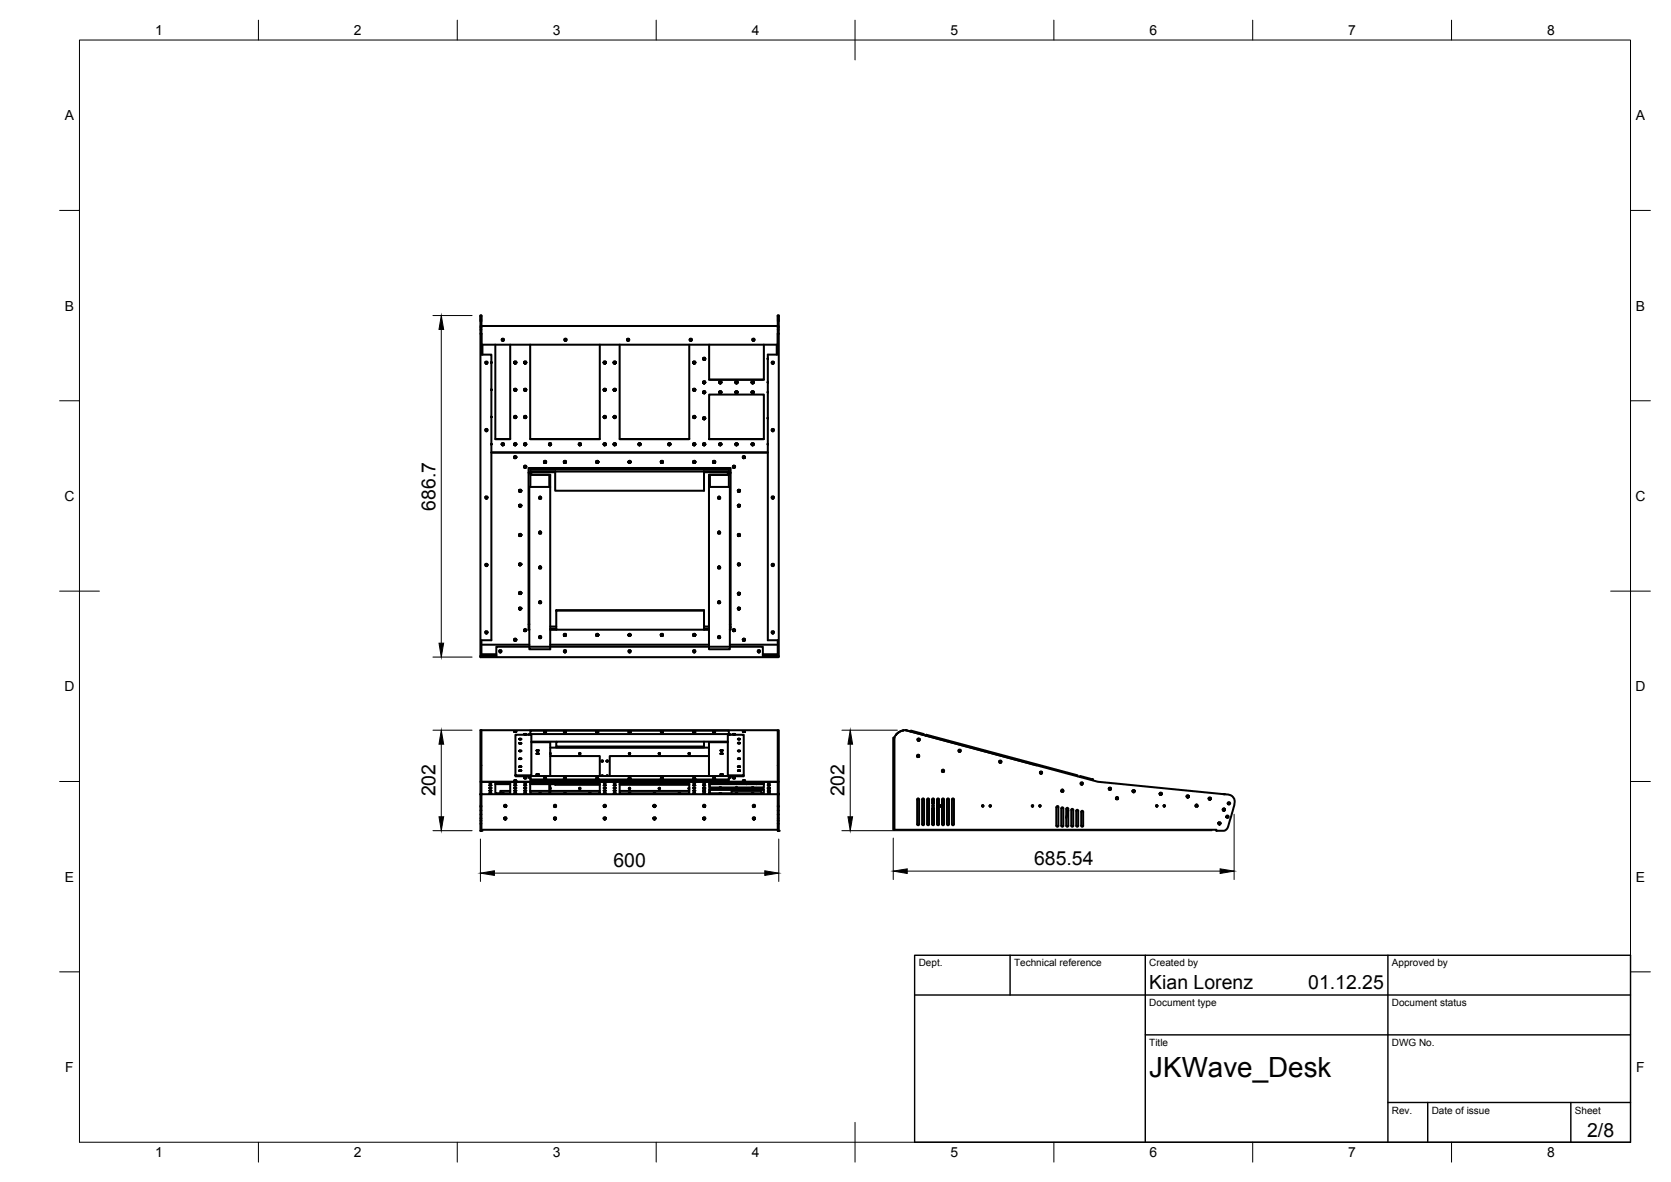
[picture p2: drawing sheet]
<svg xmlns="http://www.w3.org/2000/svg" width="420mm" height="297mm" viewBox="0 0 420 297" stroke-linecap="round" stroke-linejoin="round" font-family="sans-serif">
<defs><g id="words">
<text font-size="7" x="289" y="270.6">JKWave_Desk</text>
<g font-size="4.9">
<text x="109.5" y="128.3" transform="rotate(-90 109.5 128.3)">686.7</text>
<text x="109.5" y="200.2" transform="rotate(-90 109.5 200.2)">202</text>
<text x="212.3" y="200.2" transform="rotate(-90 212.3 200.2)">202</text>
<text x="154.2" y="218">600</text>
<text x="260" y="217.5">685.54</text>
<text x="289" y="248.5">Kian Lorenz</text>
<text x="329" y="248.5">01.12.25</text>
<text x="399.1" y="285.7">2/8</text>
</g>
<g font-size="3.5">
<text x="39" y="8.8">1</text>
<text x="89" y="8.8">2</text>
<text x="139" y="8.8">3</text>
<text x="189" y="8.8">4</text>
<text x="239" y="8.8">5</text>
<text x="289" y="8.8">6</text>
<text x="339" y="8.8">7</text>
<text x="389" y="8.8">8</text>
<text x="16.3" y="30.2">A</text>
<text x="411.3" y="30.2">A</text>
<text x="16.3" y="78">B</text>
<text x="411.3" y="78">B</text>
<text x="16.2" y="125.9">C</text>
<text x="411.2" y="125.9">C</text>
<text x="16.2" y="173.7">D</text>
<text x="411.2" y="173.7">D</text>
<text x="16.3" y="221.6">E</text>
<text x="411.3" y="221.6">E</text>
<text x="16.4" y="269.4">F</text>
<text x="411.4" y="269.4">F</text>
<text x="39" y="290.8">1</text>
<text x="89" y="290.8">2</text>
<text x="139" y="290.8">3</text>
<text x="189" y="290.8">4</text>
<text x="239" y="290.8">5</text>
<text x="289" y="290.8">6</text>
<text x="339" y="290.8">7</text>
<text x="389" y="290.8">8</text>
</g>
<g font-size="2.5">
<text x="231" y="242.9">Dept.</text>
<text x="255" y="242.9">Technical reference</text>
<text x="289" y="242.9">Created by</text>
<text x="350" y="242.9">Approved by</text>
<text x="289" y="252.8">Document type</text>
<text x="350" y="252.8">Document status</text>
<text x="289" y="262.9">Title</text>
<text x="350" y="262.9">DWG No.</text>
<text x="350" y="279.9">Rev.</text>
<text x="360" y="279.9">Date of issue</text>
<text x="396" y="279.9">Sheet</text>
</g>
</g></defs>
<!-- layer: Visible -->
<g fill="none" stroke="#000" stroke-width=".51">
<path d="M120.8 79.4l.3 .1v2.5M120.8 79.5v2.5h.3v.4M121.1 79.4v-.1h-.3l.3 .2M195.6 79.4l.2 .1v2.5M195.6 79.5v2.5h.2v.4M195.8 79.4v-.1h-.2l.2 .2M120.8 83.9v81.2h75v-.2h-4M120.8 82v.4h.3v.5M120.8 82.4v.5h.3v.9M120.8 82.9v1l.3-.1M121.1 83.9v5.2h2.4v71.8h-2.4v4h-.3h4v-2.4h67v2.4M121.1 83.9v2.7h74.5v-2.7v5.2h-2.5v71.8h2.5v4h.2v-81"/>
<path d="M121.1 81.9h74.5M121.3 86.6v2.5M122.1 90.9h.4M122.2 91.4h.2M122.5 90.9a.27 .27 0 0 1 0 .4 .27 .27 0 0 1-.4-.1v-.3l-.1 .3 .2 .2M122.5 90.9l.1 .3-.2 .2M123.5 91.2h.1M123.5 91.1v-.1v.2M123.6 97.9l-.1 .2M123.6 97.9h.1M123.6 91.1h-.1M124.5 86.6v23.8h3.8v-23.8"/>
<path d="M126.2 85.2v.1a.27 .27 0 0 0 .1 .3 .27 .27 0 0 0 .4-.1l-.1-.3a.29 .29 0 0 1 0 .4 .29 .29 0 0 1-.4 0 .29 .29 0 0 1 0-.4zM126.2 85.2h.4M129.3 97.9a.26 .26 0 0 0 .3 .3 .26 .26 0 0 0 .2-.3 .26 .26 0 0 1-.2 .3 .26 .26 0 0 1-.3-.3zM129.3 97.9a.26 .26 0 0 0 .3 .3 .26 .26 0 0 0 .2-.3l-.2 .2h-.3M129.3 91.1a.26 .26 0 0 0 .3 .2 .26 .26 0 0 0 .2-.2 .26 .26 0 0 1-.2 .2 .26 .26 0 0 1-.3-.2zM129.3 91.1a.26 .26 0 0 0 .3 .2 .26 .26 0 0 0 .2-.2l-.2 .2-.3-.1M129.3 97.8a.27 .27 0 0 0 .3 .4 .27 .27 0 0 0 .2-.4v.2l-.2 .2M129.3 90.9a.27 .27 0 0 0 .3 .4 .27 .27 0 0 0 .2-.4v.3l-.2 .2M129.3 91.2h.1M129.3 98v.1M129.5 98.2h.1M129.5 91.4h.1"/>
<path d="M129.8 97.8a.29 .29 0 0 0-.5 0 .29 .29 0 0 0 .3 .4M129.8 90.9a.29 .29 0 0 0-.5 .1 .29 .29 0 0 0 .3 .4M129.8 91.1l-.1 .2-.3-.1M129.8 97.9l-.1 .2-.3-.1M131.8 91.1a.26 .26 0 0 0 .2 .2 .26 .26 0 0 0 .3-.2 .26 .26 0 0 1-.3 .2 .26 .26 0 0 1-.2-.2zM131.8 91.1a.26 .26 0 0 0 .2 .2 .26 .26 0 0 0 .3-.2l-.2 .2-.3-.1M131.8 97.9a.26 .26 0 0 0 .2 .3 .26 .26 0 0 0 .3-.3 .26 .26 0 0 1-.3 .3 .26 .26 0 0 1-.2-.3zM131.8 97.9a.26 .26 0 0 0 .2 .3 .26 .26 0 0 0 .3-.3l-.2 .2-.3-.1M131.8 90.9v.3l.3 .1 .2-.1v-.3M131.8 97.8a.27 .27 0 0 0 .2 .4 .27 .27 0 0 0 .3-.4M131.8 91.2h.1M131.9 91.4h.2"/>
<path d="M131.9 98.2h.2M132 91.4h.1M132 98.2h.1M132.3 90.9v.3l-.2 .2M132.3 97.8v.2l-.2 .2M132.3 90.9a.29 .29 0 0 0-.5 0 .29 .29 0 0 0 .2 .5M132.3 97.8a.29 .29 0 0 0-.5 0 .29 .29 0 0 0 .2 .4M132.3 97.9l-.1 .2-.3-.1M132.3 91.1l-.1 .2-.3-.1M133.3 86.6v23.8h17.5v-23.8M142 85.2h.4M142 85.2l-.1 .3 .2 .2"/>
<path d="M142 85.2v.3a.26 .26 0 0 0 .3 .1 .26 .26 0 0 0 .1-.4M142.4 85.2v.4l-.3 .1M151.8 91.1a.26 .26 0 0 0 .3 .2 .26 .26 0 0 0 .2-.2 .26 .26 0 0 1-.2 .2 .26 .26 0 0 1-.3-.2zM151.8 91.1a.26 .26 0 0 0 .3 .2 .26 .26 0 0 0 .2-.2l-.2 .2-.3-.1M151.8 97.9a.26 .26 0 0 0 .3 .3 .26 .26 0 0 0 .2-.3 .26 .26 0 0 1-.2 .3 .26 .26 0 0 1-.3-.3zM151.8 97.9a.26 .26 0 0 0 .3 .3 .26 .26 0 0 0 .2-.3l-.2 .2h-.3M151.8 90.9v.3l.3 .1 .2-.1v-.3v.3l-.2 .2M151.8 97.8a.27 .27 0 0 0 .3 .4 .27 .27 0 0 0 .2-.4v.2l-.2 .2M151.8 98v.1M151.8 91.2h.1M151.9 91.4h.2M151.9 98.2h.2"/>
<path d="M152 91.4h.1M152 98.2h.1M152.3 90.9a.29 .29 0 0 0-.5 0 .29 .29 0 0 0 .2 .5M152.3 97.8a.29 .29 0 0 0-.5 0 .29 .29 0 0 0 .2 .4M152.3 97.9l-.1 .2-.3-.1M152.3 91.1l-.1 .2-.3-.1M154.3 97.9a.26 .26 0 0 0 .2 .3 .26 .26 0 0 0 .3-.3 .26 .26 0 0 1-.3 .3 .26 .26 0 0 1-.2-.3zM154.3 97.9a.26 .26 0 0 0 .2 .3 .26 .26 0 0 0 .3-.3l-.2 .2-.3-.1M154.3 91.1a.26 .26 0 0 0 .2 .2 .26 .26 0 0 0 .3-.2 .26 .26 0 0 1-.3 .2 .26 .26 0 0 1-.2-.2zM154.3 91.1a.26 .26 0 0 0 .2 .2 .26 .26 0 0 0 .3-.2l-.2 .2-.3-.1M154.3 91.2h.1M154.3 97.8v.2l.3 .2 .2-.2v-.2"/>
<path d="M154.3 90.9a.26 .26 0 0 0 .1 .4 .26 .26 0 0 0 .3 0 .26 .26 0 0 0 .1-.4M154.4 98.2h.2M154.4 91.4h.2M154.5 98.2h.1M154.5 91.4h.1M154.8 97.8l-.2 .4M154.8 90.9l-.2 .5M154.8 97.8a.29 .29 0 0 0-.5 0 .29 .29 0 0 0 .2 .4M154.8 90.9a.29 .29 0 0 0-.5 0 .29 .29 0 0 0 .2 .5M154.8 97.9l-.1 .2-.3-.1M154.8 91.1l-.1 .2-.3-.1M155.8 86.6v23.8h17.5v-23.8"/>
<path d="M157.7 85.2h.4M157.7 85.2a.28 .28 0 0 0 0 .4 .28 .28 0 0 0 .4 0 .28 .28 0 0 0 0-.4M157.7 85.2a.26 .26 0 0 0 .1 .4 .26 .26 0 0 0 .3 0 .26 .26 0 0 0 0-.4M173.5 85.2h.4M173.5 85.2a.28 .28 0 0 0 0 .4 .28 .28 0 0 0 .4 0 .28 .28 0 0 0 0-.4M173.5 85.2a.26 .26 0 0 0 0 .4 .26 .26 0 0 0 .4 0 .26 .26 0 0 0 0-.4M174.3 91.1a.26 .26 0 0 0 .3 .2 .26 .26 0 0 0 .2-.2 .26 .26 0 0 1-.2 .2 .26 .26 0 0 1-.3-.2zM174.3 91.1a.26 .26 0 0 0 .3 .2 .26 .26 0 0 0 .2-.2l-.2 .2-.3-.1M174.3 97.9a.26 .26 0 0 0 .3 .3 .26 .26 0 0 0 .2-.3 .26 .26 0 0 1-.2 .3 .26 .26 0 0 1-.3-.3zM174.3 97.9a.26 .26 0 0 0 .3 .3 .26 .26 0 0 0 .2-.3l-.2 .2h-.3M174.3 91.2h.1M174.3 98v.1"/>
<path d="M174.3 90.9a.26 .26 0 0 0 .1 .4 .26 .26 0 0 0 .3 0 .26 .26 0 0 0 .1-.4l-.2 .5M174.3 97.8v.2l.3 .2 .2-.2v-.2l-.2 .4M174.4 90.9l-.1 .3 .2 .2M174.4 97.7l-.1 .3 .2 .2M174.4 90.9h.4M174.4 97.7l.4 .1M174.4 91.4h.2M174.4 98.2h.2M174.5 91.4h.1M174.5 98.2h.1M174.8 91.1l-.1 .2-.3-.1M174.8 97.9l-.1 .2-.3-.1"/>
<path d="M176.8 98.5a.26 .26 0 0 0 .2 .3 .26 .26 0 0 0 .3-.3M176.8 98.5a.25 .25 0 0 0 .2 .3 .25 .25 0 0 0 .3-.3 .26 .26 0 0 1-.3 .3 .26 .26 0 0 1-.2-.3M176.8 96a.25 .25 0 0 0 .3 .3 .25 .25 0 0 0 .2-.3 .26 .26 0 0 1-.3 .3 .26 .26 0 0 1-.2-.3 .26 .26 0 0 0 .2 .3 .26 .26 0 0 0 .3-.3l-.2 .3-.3-.1M176.8 90.1a.25 .25 0 0 0 .3 .3 .25 .25 0 0 0 .2-.3 .26 .26 0 0 1-.3 .3 .26 .26 0 0 1-.2-.3 .26 .26 0 0 0 .2 .3 .26 .26 0 0 0 .3-.3l-.2 .3-.3-.1M176.8 98.7h.1M176.8 96.2h.1M176.8 90.3h.1M176.8 98.4v.3l.3 .1 .2-.1v-.3M176.8 95.9a.26 .26 0 0 0 .1 .3 .26 .26 0 0 0 .3 0 .26 .26 0 0 0 .1-.3M176.8 90a.26 .26 0 0 0 .3 .4 .26 .26 0 0 0 .2-.4v.3l-.2 .2M176.9 98.7h.3l.1-.2-.2 .3-.3-.1M176.9 98.3l-.1 .3 .3 .3"/>
<path d="M176.9 98.3l.4 .1M177 98.8h.1M177 90.4h.1M177.3 98.4v.3l-.2 .2M177.3 90a.29 .29 0 0 0-.5 .1 .29 .29 0 0 0 .3 .4M177.3 96l-.1 .2h-.3M177.3 90.1l-.1 .2h-.3M178.3 99.2h13.8v11.2h-13.8zM178.3 86.6v8.8h13.8v-8.8M178.3 95.4h13.8M180.8 96a.26 .26 0 0 0 .3 .3 .26 .26 0 0 0 .3-.3 .26 .26 0 0 1-.3 .3 .26 .26 0 0 1-.3-.3zM180.8 96a.26 .26 0 0 0 .3 .3 .26 .26 0 0 0 .3-.3l-.2 .3-.3-.1"/>
<path d="M180.8 98.5a.26 .26 0 0 0 .3 .3 .26 .26 0 0 0 .3-.3 .26 .26 0 0 1-.3 .3 .26 .26 0 0 1-.3-.3 .26 .26 0 0 0 .3 .3 .26 .26 0 0 0 .3-.3M180.9 98.7h.1M180.9 96.2h.1M180.9 98.7l.3 .1 .2-.3-.1 .2M180.9 98.7h.4M180.9 96.2h.4M180.9 98.3l.4 .1M180.9 95.8l.4 .1M181 98.8h.2M181.3 98.4l.1 .3-.3 .1-.2-.1v-.4l-.1 .2 .1 .2 .3 .2M181.3 98.4l.1 .3-.2 .2M181.4 96l-.1 .2"/>
<path d="M184.9 96a.26 .26 0 0 0 .3 .3 .26 .26 0 0 0 .2-.3 .26 .26 0 0 1-.2 .3 .26 .26 0 0 1-.3-.3zM184.9 96a.26 .26 0 0 0 .3 .3 .26 .26 0 0 0 .2-.3l-.1 .3-.3-.1M184.9 98.5a.26 .26 0 0 0 .3 .3 .26 .26 0 0 0 .2-.3 .26 .26 0 0 1-.2 .3 .26 .26 0 0 1-.3-.3 .26 .26 0 0 0 .3 .3 .26 .26 0 0 0 .2-.3M185 98.7h.1M185 96.2h.1M185 98.7h.3l.1-.2-.1 .3zM185 98.3l.4 .1M185 95.8l.4 .1M185.4 96l-.1 .2h-.3M189 98.5a.26 .26 0 0 0 .2 .3 .26 .26 0 0 0 .3-.3 .26 .26 0 0 1-.3 .3 .26 .26 0 0 1-.2-.3 .26 .26 0 0 0 .2 .3 .26 .26 0 0 0 .3-.3M189 96a.26 .26 0 0 0 .2 .3 .26 .26 0 0 0 .3-.3 .26 .26 0 0 1-.3 .3 .26 .26 0 0 1-.2-.3zM189 96a.26 .26 0 0 0 .2 .3 .26 .26 0 0 0 .3-.3l-.2 .3-.3-.1"/>
<path d="M189 98.7h.1M189 96.2h.1M189 98.4v.3l.3 .1 .2-.1v-.3M189 95.9a.26 .26 0 0 0 .1 .3 .26 .26 0 0 0 .3 0 .26 .26 0 0 0 .1-.3M189.1 98.7h.3l.1-.2-.2 .3-.3-.1M189.1 98.3a.29 .29 0 0 0-.1 .4 .29 .29 0 0 0 .4 .1 .29 .29 0 0 0 .1-.4M189.1 98.3l.4 .1M189.2 85.2h.5M189.5 96l-.1 .2h-.3M189.6 85.2l.1 .3-.3 .2M189.6 85.2l.1 .2a.26 .26 0 0 1-.4 .2 .26 .26 0 0 1-.1-.4v.3l.2 .2M193 96l.1 .2"/>
<path d="M193 98.5l.1 .1M193.1 90v.3M193.1 90.1h-.1M193.1 98.6v-.2v.3M193.1 98.6h.1M194.1 90.9l-.1 .3 .2 .2M194.1 90.9a.27 .27 0 0 0 .1 .4 .27 .27 0 0 0 .3-.1v-.3M194.1 90.9h.4M194.2 91.4h.2M194.5 90.9l.1 .3-.2 .2M195.3 86.6v2.5M195.6 82v.4h.2v.5"/>
<path d="M195.6 82.4v.5h.2v.9M195.6 82.9v1l.2-.1M122.1 107.9a.26 .26 0 0 0 .1 .4 .26 .26 0 0 0 .3-.1v-.3a.29 .29 0 0 1 0 .4 .29 .29 0 0 1-.4 0 .29 .29 0 0 1 0-.4zM122.1 107.9h.4M123.5 111.7h.1M123.5 113.7h69.6M123.6 104.7h.1M123.6 104.8l-.1 .1M123.6 111.6l-.1 .2M124.5 110.3h3.8M126.2 111.6a.26 .26 0 0 0 .2 .3 .26 .26 0 0 0 .3-.3 .26 .26 0 0 1-.3 .3 .26 .26 0 0 1-.2-.3zM126.2 111.6a.26 .26 0 0 0 .2 .3 .26 .26 0 0 0 .3-.3l-.2 .2-.3-.1"/>
<path d="M126.2 111.7h.1M126.2 111.7h.4M126.2 111.4h.5M126.3 111.9h.2M126.6 111.4l.1 .3-.3 .2-.2-.2v-.3v.1v.3l.3 .1M126.6 111.4l-.1 .5M126.7 111.6l-.1 .1M129.3 114.8a.26 .26 0 0 0 .3 .3 .26 .26 0 0 0 .2-.3M129.3 104.8a.26 .26 0 0 0 .3 .2 .26 .26 0 0 0 .2-.2 .26 .26 0 0 1-.3 .2 .26 .26 0 0 1-.2-.3 .26 .26 0 0 0 .2 .3 .26 .26 0 0 0 .3-.2M129.3 111.6a.26 .26 0 0 0 .3 .3 .26 .26 0 0 0 .2-.3 .26 .26 0 0 1-.2 .3 .26 .26 0 0 1-.3-.3zM129.3 111.6a.26 .26 0 0 0 .3 .3 .26 .26 0 0 0 .2-.3l-.2 .2-.3-.1M129.3 104.6a.26 .26 0 0 0 .3 .4 .26 .26 0 0 0 .2-.4v.3l-.2 .2"/>
<path d="M129.3 111.4a.29 .29 0 0 0 .3 .5 .27 .27 0 0 0 .2-.5v.3l-.2 .2M129.3 104.9h.1M129.3 111.7h.1M129.3 115.1h.2M129.3 114.7a.26 .26 0 0 0 .2 .4 .26 .26 0 0 0 .3-.3M129.4 104.9l.3 .1 .1-.3-.2 .3zM129.4 104.6l-.1 .2 .3 .3M129.4 111.4l-.1 .3 .3 .2M129.4 104.6h.4M129.4 111.4h.4M129.5 114.6a.28 .28 0 0 0-.2 .4 .28 .28 0 0 0 .3 .2 .28 .28 0 0 0 .2-.4M129.5 105.1h.1"/>
<path d="M129.5 111.9h.1M129.5 114.6l.3 .2M129.8 114.9a.26 .26 0 0 1-.3 .2 .26 .26 0 0 1-.2-.3 .27 .27 0 0 0 .3 .3 .27 .27 0 0 0 .2-.3l-.2 .2-.3-.1M129.8 111.6l-.1 .2-.3-.1M131.8 117.2a.27 .27 0 0 0 .2 .3 .27 .27 0 0 0 .3-.2 .26 .26 0 0 1-.3 .2 .26 .26 0 0 1-.2-.3 .27 .27 0 0 0 .2 .3 .27 .27 0 0 0 .3-.3l-.1 .2h-.3M131.8 104.8a.26 .26 0 0 0 .2 .2 .26 .26 0 0 0 .3-.2 .26 .26 0 0 1-.3 .2 .26 .26 0 0 1-.2-.3 .26 .26 0 0 0 .2 .3 .26 .26 0 0 0 .3-.2M131.8 111.6a.26 .26 0 0 0 .2 .3 .26 .26 0 0 0 .3-.3 .26 .26 0 0 1-.3 .3 .26 .26 0 0 1-.2-.3zM131.8 111.6a.26 .26 0 0 0 .2 .3 .26 .26 0 0 0 .3-.3l-.2 .2-.3-.1M131.8 117.3v.1M131.8 104.6a.26 .26 0 0 0 .2 .4 .26 .26 0 0 0 .3-.4M131.8 111.4v.3l.3 .2 .2-.2v-.3M131.8 104.9h.1"/>
<path d="M131.8 117.5l.2 .1M131.9 104.9l.3 .1 .1-.3-.2 .3-.3-.1M131.9 117.1a.26 .26 0 0 0 .1 .4 .26 .26 0 0 0 .3-.3M131.9 104.6l-.1 .2 .2 .3M131.9 111.4l-.1 .3 .2 .2M131.9 111.4h.4M131.9 104.6h.4M131.9 105.1h.2M131.9 111.9h.2M132 105.1h.1M132 111.9h.1M132 117l-.2 .2v.3"/>
<path d="M132 117l.3 .2M132.3 104.6v.3l-.2 .2M132.3 111.4v.3l-.2 .2M132.3 117.2l-.2 .4-.3-.1M132.3 111.6l-.1 .2-.3-.1M132.9 118.8h.7v.5h4.7v3.1M132.9 118.8h.4v3.6M133.3 110.3h17.5M133.3 117.6v.4h50v-.4M133.3 118v.4M133.3 119.3h4.8v3.1M136.8 116a.27 .27 0 0 0 .2 .3 .27 .27 0 0 0 .3-.2 .26 .26 0 0 1-.3 .2 .26 .26 0 0 1-.2-.3 .27 .27 0 0 0 .2 .3 .27 .27 0 0 0 .3-.3l-.1 .2"/>
<path d="M136.8 116.1l.5 .1M136.8 116a.25 .25 0 0 0 .3 .3 .25 .25 0 0 0 .2-.3 .26 .26 0 0 1-.3 .2 .26 .26 0 0 1-.2-.2 .26 .26 0 0 0 .2 .2 .26 .26 0 0 0 .3-.2M136.8 116a.26 .26 0 0 0 .2 .3 .26 .26 0 0 0 .3-.3M136.8 116v.1M136.8 116.3l.2 .1M136.8 116.3h.2M136.8 116.1h.4M136.9 116.1h.4M136.9 115.9a.26 .26 0 0 0 .1 .4 .26 .26 0 0 0 .3-.3M137 115.8l-.2 .2v.3M137 115.8l.3 .2M137.3 116l-.1 .3-.2 .1"/>
<path d="M138 111.6a.26 .26 0 0 0 .3 .3 .26 .26 0 0 0 .3-.3l-.2 .2-.3-.1M138 111.6a.25 .25 0 0 0 .3 .3 .25 .25 0 0 0 .3-.3 .25 .25 0 0 1-.3 .3 .25 .25 0 0 1-.3-.3zM138.1 111.7h.1M138.1 111.4h.4M138.2 111.9h.2M138.5 111.4v.3l-.2 .2-.2-.2v-.3l-.1 .1 .1 .3 .3 .1M138.5 111.4l.1 .3-.2 .2M138.6 111.6l-.2 .2-.3-.1M139.6 118.7h-6.3v-.3h50v.3h-6.3M139.6 118.5v4.8h37.4v-4.8M141.8 116a.27 .27 0 0 0 .3 .3 .27 .27 0 0 0 .2-.2 .26 .26 0 0 1-.3 .2 .26 .26 0 0 1-.2-.3 .27 .27 0 0 0 .3 .3 .27 .27 0 0 0 .2-.3l-.2 .3-.3-.2M141.8 116a.27 .27 0 0 0 .3 .3 .27 .27 0 0 0 .2-.3"/>
<path d="M141.8 116a.26 .26 0 0 0 .2 .2 .26 .26 0 0 0 .3-.2M141.8 116l.1 .1M141.8 116.3h.2M141.9 116.1l.2 .1 .2-.2-.2 .2zM141.9 115.9a.26 .26 0 0 0 .1 .4 .26 .26 0 0 0 .3-.3M142 115.8l-.2 .5M142 115.8l.3 .2M142.3 116l-.1 .3h-.4M145.5 111.6a.26 .26 0 0 0 .3 .3 .26 .26 0 0 0 .3-.3 .26 .26 0 0 1-.3 .3 .26 .26 0 0 1-.3-.3zM145.5 111.6a.26 .26 0 0 0 .3 .3 .26 .26 0 0 0 .3-.3l-.3 .3-.2-.2M145.6 111.7h.1M145.6 111.4h.4"/>
<path d="M145.7 111.9h.2M146 111.4v.5h-.3M146 111.4v.3l-.2 .2-.2-.2v-.3l-.1 .3 .2 .2M146.1 111.6l-.2 .2-.3-.1M149.9 116a.27 .27 0 0 0 .3 .3 .27 .27 0 0 0 .3-.2 .26 .26 0 0 1-.3 .2 .26 .26 0 0 1-.3-.3zM149.9 116a.27 .27 0 0 0 .3 .3 .27 .27 0 0 0 .3-.2M149.9 116a.25 .25 0 0 0 .3 .3 .25 .25 0 0 0 .2-.3 .26 .26 0 0 1-.2 .2 .26 .26 0 0 1-.3-.2 .26 .26 0 0 0 .3 .2 .26 .26 0 0 0 .2-.2M149.9 116a.26 .26 0 0 0 .3 .3 .26 .26 0 0 0 .2-.3M149.9 116l.1 .1M149.9 116.3l.2 .1M150 116.3h.1M150 116.1l.2 .1 .2-.2-.2 .2z"/>
<path d="M150 115.9a.26 .26 0 0 0 .1 .4 .26 .26 0 0 0 .3-.3M150.1 115.8l-.2 .2v.3M150.1 115.8l.3 .2M150.4 116v.3l-.3 .1M150.4 116l-.2 .3-.3-.2M151.8 104.8a.26 .26 0 0 0 .3 .2 .26 .26 0 0 0 .2-.2 .26 .26 0 0 1-.3 .2 .26 .26 0 0 1-.2-.3 .26 .26 0 0 0 .2 .3 .26 .26 0 0 0 .3-.2M151.8 111.6a.26 .26 0 0 0 .3 .3 .26 .26 0 0 0 .2-.3 .26 .26 0 0 1-.2 .3 .26 .26 0 0 1-.3-.3zM151.8 111.6a.26 .26 0 0 0 .3 .3 .26 .26 0 0 0 .2-.3l-.2 .2-.3-.1M151.8 104.6a.26 .26 0 0 0 .3 .4 .26 .26 0 0 0 .2-.4v.3l-.2 .2M151.8 111.4v.3l.3 .2 .2-.2v-.3v.3l-.2 .2M151.8 111.7h.1M151.8 104.9h.1"/>
<path d="M151.9 104.9l.3 .1 .1-.3-.2 .3zM151.9 104.6l-.1 .2 .2 .3M151.9 111.4l-.1 .3 .2 .2M151.9 111.4h.4M151.9 104.6h.4M151.9 105.1h.2M151.9 111.9h.2M152 105.1h.1M152 111.9h.1M152.3 111.6l-.1 .2-.3-.1M154.3 111.6a.26 .26 0 0 0 .2 .3 .26 .26 0 0 0 .3-.3 .26 .26 0 0 1-.3 .3 .26 .26 0 0 1-.2-.3zM154.3 111.6a.26 .26 0 0 0 .2 .3 .26 .26 0 0 0 .3-.3l-.2 .2-.3-.1"/>
<path d="M154.3 104.8a.26 .26 0 0 0 .2 .2 .26 .26 0 0 0 .3-.2 .26 .26 0 0 1-.3 .2 .26 .26 0 0 1-.2-.3 .26 .26 0 0 0 .2 .3 .26 .26 0 0 0 .3-.2M154.3 104.9h.1M154.3 111.4a.26 .26 0 0 0 .1 .4 .26 .26 0 0 0 .3 0 .26 .26 0 0 0 .1-.4M154.3 104.6v.3l.3 .1 .2-.1v-.3M154.4 104.9l.3 .1 .1-.3-.2 .3-.3-.1M154.4 111.4l-.1 .3 .2 .2M154.4 104.6l-.1 .2 .2 .3M154.4 111.4h.4M154.4 104.6h.4M154.4 111.9h.2M154.4 105.1h.2M154.5 111.9h.1"/>
<path d="M154.5 105.1h.1M154.8 111.4l-.2 .5M154.8 104.6l-.2 .5M154.8 111.6l-.1 .2-.3-.1M155.8 110.3h17.5M158.1 116a.25 .25 0 0 0 .2 .3 .25 .25 0 0 0 .3-.2 .25 .25 0 0 1-.3 .2 .25 .25 0 0 1-.2-.3 .25 .25 0 0 0 .2 .3 .25 .25 0 0 0 .3-.3l-.3 .3-.2-.2M158.1 116a.25 .25 0 0 0 .2 .3 .25 .25 0 0 0 .3-.3 .26 .26 0 0 1-.3 .2 .26 .26 0 0 1-.2-.2 .26 .26 0 0 0 .2 .2 .26 .26 0 0 0 .3-.2M158.1 116a.26 .26 0 0 0 .2 .3 .26 .26 0 0 0 .3-.3M158.1 116v.1M158.1 116.3l.1 .1M158.1 116.3h.1M158.1 116.1l.2 .1 .3-.2-.2 .2z"/>
<path d="M158.1 115.9a.26 .26 0 0 0 .1 .4 .26 .26 0 0 0 .4-.3M158.2 115.8l-.2 .2 .1 .3M158.2 115.8l.4 .2M158.6 116l-.1 .3-.3 .1M160.5 111.6a.26 .26 0 0 0 .3 .3 .26 .26 0 0 0 .3-.3 .26 .26 0 0 1-.3 .3 .26 .26 0 0 1-.3-.3zM160.5 111.6a.26 .26 0 0 0 .3 .3 .26 .26 0 0 0 .3-.3l-.3 .3-.2-.2M160.6 111.7h.1M160.6 111.4h.4M160.7 111.9h.2M161.1 111.6l-.2 .2-.3-.1M166.2 116a.27 .27 0 0 0 .2 .3 .27 .27 0 0 0 .3-.2 .26 .26 0 0 1-.3 .2 .26 .26 0 0 1-.2-.3 .27 .27 0 0 0 .2 .3 .27 .27 0 0 0 .3-.3l-.1 .2h-.4M166.2 116a.25 .25 0 0 0 .2 .3 .25 .25 0 0 0 .3-.3 .26 .26 0 0 1-.3 .2 .26 .26 0 0 1-.2-.2 .26 .26 0 0 0 .2 .2 .26 .26 0 0 0 .3-.2"/>
<path d="M166.2 116a.26 .26 0 0 0 .2 .3 .26 .26 0 0 0 .3-.3M166.2 116.1v.1M166.2 116v.1M166.2 116.3l.1 .1M166.2 116.3h.2M166.2 116.1l.2 .1 .3-.2-.2 .2-.3-.1M166.2 115.9a.26 .26 0 0 0 .1 .4 .26 .26 0 0 0 .4-.3M166.3 115.8l-.2 .2 .1 .3M166.4 115.8l.3 .2M166.7 116l-.1 .3-.3 .1M168 111.6a.26 .26 0 0 0 .3 .3 .26 .26 0 0 0 .3-.3 .26 .26 0 0 1-.3 .3 .26 .26 0 0 1-.3-.3zM168 111.6a.26 .26 0 0 0 .3 .3 .26 .26 0 0 0 .3-.3l-.2 .2-.3-.1"/>
<path d="M168.1 111.4a.27 .27 0 0 0 .2 .5 .27 .27 0 0 0 .2-.5M168.1 111.4l-.1 .3 .2 .2M168.1 111.4h.4M168.2 111.9h.2M168.5 111.4v.5h-.3M168.6 111.6l-.2 .2-.3-.1M174.3 116a.27 .27 0 0 0 .2 .3 .27 .27 0 0 0 .3-.2 .26 .26 0 0 1-.3 .2 .26 .26 0 0 1-.2-.3 .27 .27 0 0 0 .3 .3 .27 .27 0 0 0 .2-.3l-.2 .3-.3-.2M174.3 104.8a.26 .26 0 0 0 .3 .2 .26 .26 0 0 0 .2-.2 .26 .26 0 0 1-.3 .2 .26 .26 0 0 1-.2-.3 .26 .26 0 0 0 .2 .3 .26 .26 0 0 0 .3-.2M174.3 111.6a.26 .26 0 0 0 .3 .3 .26 .26 0 0 0 .2-.3 .26 .26 0 0 1-.2 .3 .26 .26 0 0 1-.3-.3zM174.3 111.6a.26 .26 0 0 0 .3 .3 .26 .26 0 0 0 .2-.3l-.2 .2-.3-.1M174.3 116a.27 .27 0 0 0 .3 .3 .27 .27 0 0 0 .2-.3 .26 .26 0 0 1-.2 .2 .26 .26 0 0 1-.3-.2 .26 .26 0 0 0 .3 .2 .26 .26 0 0 0 .2-.2M174.3 116a.27 .27 0 0 0 .2 .3 .27 .27 0 0 0 .3-.3"/>
<path d="M174.3 116v.1M174.3 116.3l.2 .1M174.3 104.9h.1M174.3 111.7h.1M174.3 116.3h.2M174.4 104.9l.3 .1 .1-.3-.2 .3zM174.4 116.1l.2 .1 .2-.2-.2 .2zM174.4 115.9a.26 .26 0 0 0 .1 .4 .26 .26 0 0 0 .3-.3M174.4 104.6h.4M174.4 111.4h.4M174.4 105.1h.2M174.4 111.9h.2"/>
<path d="M174.5 105.1l-.2-.3 .1-.2-.1 .3 .3 .1 .2-.1v-.3l-.2 .5M174.5 111.9l-.2-.2 .1-.3-.1 .3 .3 .2 .2-.2v-.3l-.2 .5M174.5 105.1h.1M174.5 111.9h.1M174.5 115.8l-.2 .2v.3M174.5 115.8l.3 .2M174.8 116v.3l-.3 .1M174.8 111.6l-.1 .2-.3-.1M176.8 105.1a.25 .25 0 0 0 .3 .2 .25 .25 0 0 0 .2-.2l-.1 .2-.3-.1M176.8 111.6a.25 .25 0 0 0 .3 .3 .25 .25 0 0 0 .2-.3 .26 .26 0 0 1-.3 .3 .26 .26 0 0 1-.2-.3 .26 .26 0 0 0 .2 .3 .26 .26 0 0 0 .3-.3l-.2 .2-.3-.1M176.8 111.4a.26 .26 0 0 0 .1 .4 .26 .26 0 0 0 .3 0 .26 .26 0 0 0 .1-.4M176.8 104.9v.3l.3 .1 .2-.1v-.3"/>
<path d="M176.9 111.4a.28 .28 0 0 0 0 .4 .28 .28 0 0 0 .3 0 .28 .28 0 0 0 .1-.4M176.9 111.4h.4M177 105.4h.1M177.3 111.6l-.1 .2-.3-.1M177.3 105.1a.26 .26 0 0 1-.3 .2 .26 .26 0 0 1-.2-.2 .26 .26 0 0 0 .2 .2 .26 .26 0 0 0 .3-.2l-.2 .2-.3-.1M178.3 110.3h13.8M179.3 116a.27 .27 0 0 0 .3 .3 .27 .27 0 0 0 .2-.2 .26 .26 0 0 1-.2 .2 .26 .26 0 0 1-.3-.3 .27 .27 0 0 0 .3 .3 .27 .27 0 0 0 .2-.3l-.2 .3-.3-.2M179.3 116a.25 .25 0 0 0 .3 .3 .25 .25 0 0 0 .2-.3 .26 .26 0 0 1-.3 .2 .26 .26 0 0 1-.2-.2 .26 .26 0 0 0 .2 .2 .26 .26 0 0 0 .3-.2M179.3 116a.26 .26 0 0 0 .2 .3 .26 .26 0 0 0 .3-.3M179.3 116l.1 .1M179.3 116.3l.2 .1M179.3 116.3h.2"/>
<path d="M179.4 116.1l.2 .1 .2-.2-.2 .2zM179.4 115.9a.26 .26 0 0 0 .1 .4 .26 .26 0 0 0 .3-.3M179.5 115.8l-.2 .2v.3M179.5 115.8l.3 .2M179.8 116l-.1 .3-.2 .1M180.8 111.6a.26 .26 0 0 0 .3 .3 .26 .26 0 0 0 .3-.3 .26 .26 0 0 1-.3 .3 .26 .26 0 0 1-.3-.3zM180.8 111.6a.26 .26 0 0 0 .3 .3 .26 .26 0 0 0 .3-.3l-.2 .2-.3-.1M180.9 111.7h.1M180.9 111.7h.4M180.9 111.4h.4M181.4 111.6l-.1 .1M183.3 118v.4"/>
<path d="M183.3 119.3v3.1M183.7 118.8h-.7v.5M183.7 118.8h-.4v.5M184.3 117.2a.27 .27 0 0 0 .3 .3 .27 .27 0 0 0 .2-.2 .26 .26 0 0 1-.2 .2 .26 .26 0 0 1-.3-.3 .27 .27 0 0 0 .3 .3 .27 .27 0 0 0 .2-.3l-.2 .3-.3-.2M184.4 117.1a.26 .26 0 0 0 .1 .4 .26 .26 0 0 0 .3-.3M184.5 117l-.2 .2v.3M184.5 117l.3 .2M184.8 117.2l-.2 .4-.3-.1M184.9 111.6a.26 .26 0 0 0 .3 .3 .26 .26 0 0 0 .2-.3 .26 .26 0 0 1-.2 .3 .26 .26 0 0 1-.3-.3zM184.9 111.6a.26 .26 0 0 0 .3 .3 .26 .26 0 0 0 .2-.3l-.1 .2-.3-.1M185 111.7h.1M185 111.4h.4"/>
<path d="M185.4 111.6l-.1 .2-.3-.1M186.8 114.8a.26 .26 0 0 0 .3 .3 .26 .26 0 0 0 .2-.3M186.8 115.1h.2M186.9 114.7a.26 .26 0 0 0 .1 .4 .26 .26 0 0 0 .3-.3M187.3 114.8a.28 .28 0 0 0-.5-.1 .28 .28 0 0 0 .2 .5M187.3 114.9a.26 .26 0 0 1-.3 .2 .26 .26 0 0 1-.2-.3 .27 .27 0 0 0 .3 .3 .27 .27 0 0 0 .2-.3l-.2 .2-.3-.1M187.3 114.8l-.1 .3-.2 .1M189 111.6a.26 .26 0 0 0 .2 .3 .26 .26 0 0 0 .3-.3 .26 .26 0 0 1-.3 .3 .26 .26 0 0 1-.2-.3zM189 111.6a.26 .26 0 0 0 .2 .3 .26 .26 0 0 0 .3-.3l-.2 .2-.3-.1M189 111.4a.26 .26 0 0 0 .1 .4 .26 .26 0 0 0 .3 0 .26 .26 0 0 0 .1-.4M189.1 111.4a.28 .28 0 0 0-.1 .4 .28 .28 0 0 0 .4 0 .28 .28 0 0 0 .1-.4M189.1 111.4h.4"/>
<path d="M189.5 111.6l-.1 .2-.3-.1M193 105.1l.1 .1M193 111.6l.1 .2M194.1 107.9v.4l.3 .1M194.1 107.9a.26 .26 0 0 0 .1 .4 .26 .26 0 0 0 .3-.1v-.3M194.1 107.9h.4M194.5 107.9l.1 .3-.2 .2M122.1 124.8a.27 .27 0 0 0 0 .4 .27 .27 0 0 0 .4-.1v-.3a.3 .3 0 0 1 0 .4 .3 .3 0 0 1-.4 0 .3 .3 0 0 1 0-.4zM122.1 124.8h.4M130.5 127a.27 .27 0 0 0 .3 .3 .27 .27 0 0 0 .3-.3 .26 .26 0 0 1-.3 .3 .26 .26 0 0 1-.3-.3zM130.5 127a.27 .27 0 0 0 .3 .3 .27 .27 0 0 0 .3-.3M130.5 134.4a.27 .27 0 0 0 .3 .2 .27 .27 0 0 0 .3-.2 .26 .26 0 0 1-.3 .3 .26 .26 0 0 1-.3-.3z"/>
<path d="M130.5 134.4a.27 .27 0 0 0 .3 .2 .27 .27 0 0 0 .3-.2M130.5 134.4a.27 .27 0 0 0 .3 .2 .27 .27 0 0 0 .3-.2l-.3 .2-.2-.1 .5-.1a.27 .27 0 0 1-.3 .2 .27 .27 0 0 1-.3-.2 .27 .27 0 0 0 .3 .2 .27 .27 0 0 0 .3-.2 .27 .27 0 0 1-.3 .2 .27 .27 0 0 1-.3-.2zM130.6 127.3h.1M130.6 134.6l.1 .1M130.6 123.5l.1 .1M130.6 123.1a.26 .26 0 0 0 .1 .5 .26 .26 0 0 0 .4-.3M130.6 126.9a.27 .27 0 0 0 .1 .4 .27 .27 0 0 0 .4-.3M130.6 134.2a.27 .27 0 0 0 .1 .5 .27 .27 0 0 0 .4-.3M130.7 126.8a.28 .28 0 0 0-.2 .4 .28 .28 0 0 0 .4 .2 .28 .28 0 0 0 .2-.4M130.7 134.2l-.2 .2 .1 .2M130.7 123.1l-.2 .2 .1 .2M130.7 126.8l.4 .2"/>
<path d="M130.7 134.2l.4 .2M130.7 123.1l.4 .2M131.1 134.4l-.2 .3-.3-.1M131.1 123.3l-.2 .3-.3-.1M131.1 123.3a.27 .27 0 0 1-.3 .2 .27 .27 0 0 1-.3-.2 .27 .27 0 0 0 .3 .2 .27 .27 0 0 0 .3-.2 .26 .26 0 0 1-.3 .3 .26 .26 0 0 1-.3-.3h.1M131.1 123.3l-.3 .2-.2-.1M131.1 127l-.3 .3-.2-.3M131.1 134.4l-.3 .2-.2-.2M131.1 127l-.3 .2-.2-.1 .3 .1 .2-.2a.27 .27 0 0 1-.3 .2 .27 .27 0 0 1-.3-.2 .27 .27 0 0 0 .3 .2 .27 .27 0 0 0 .3-.2M131.1 123.3a.27 .27 0 0 1-.3 .2 .27 .27 0 0 1-.3-.2 .27 .27 0 0 0 .3 .2 .27 .27 0 0 0 .3-.2l-.3 .2-.2-.1M131.1 127a.27 .27 0 0 1-.3 .2 .27 .27 0 0 1-.3-.2 .27 .27 0 0 0 .3 .2 .27 .27 0 0 0 .3-.2M131.1 123.3a.27 .27 0 0 1-.3 .2 .27 .27 0 0 1-.3-.2 .27 .27 0 0 0 .3 .2 .27 .27 0 0 0 .3-.2l-.2 .2-.3-.2"/>
<path d="M133.1 122.4h5.2v40.8h-5.2zM135.6 133.7h.4v.4a.26 .26 0 0 0-.1-.4 .26 .26 0 0 0-.3 .1v.3zM135.6 125.3h.4M135.6 134h.4M135.7 124.8l-.2 .2 .1 .3M135.7 124.8h.2M135.9 124.8l.2 .2-.1 .3v-.3a.27 .27 0 0 0-.3-.1 .27 .27 0 0 0-.2 .3l.1 .1M178.3 122.4h5.2v40.8h-5.2zM178.3 122.4v-3.1h5h-4.8v3.1M180.6 133.7h.4v.4a.26 .26 0 0 0 0-.4 .26 .26 0 0 0-.4 .1v.3zM180.6 125.3h.4M180.6 134h.4"/>
<path d="M180.6 125.3v-.3a.26 .26 0 0 1 .3-.1 .26 .26 0 0 1 .1 .4M180.7 124.8l-.2 .2 .1 .3M180.7 124.8h.2M180.9 124.8l.2 .2-.1 .3M185.5 134.4a.27 .27 0 0 0 .3 .2 .27 .27 0 0 0 .3-.2 .26 .26 0 0 1-.3 .3 .26 .26 0 0 1-.3-.3zM185.5 134.4a.27 .27 0 0 0 .3 .2 .27 .27 0 0 0 .3-.2M185.5 127a.27 .27 0 0 0 .3 .3 .27 .27 0 0 0 .3-.3 .26 .26 0 0 1-.3 .3 .26 .26 0 0 1-.3-.3zM185.5 127a.27 .27 0 0 0 .3 .3 .27 .27 0 0 0 .3-.3M185.5 123.3a.27 .27 0 0 0 .3 .2 .27 .27 0 0 0 .3-.2 .27 .27 0 0 1-.3 .2 .27 .27 0 0 1-.3-.2zM185.5 134.4a.27 .27 0 0 0 .3 .2 .27 .27 0 0 0 .3-.2l-.5 .1 .5-.1a.27 .27 0 0 1-.3 .2 .27 .27 0 0 1-.3-.2zM185.5 134.4a.27 .27 0 0 0 .3 .2 .27 .27 0 0 0 .3-.2 .27 .27 0 0 1-.3 .2 .27 .27 0 0 1-.3-.2zM185.6 127.3h.1"/>
<path d="M185.6 123.5l.1 .1M185.6 134.6l.1 .1M185.6 134.2a.27 .27 0 0 0 .1 .5 .27 .27 0 0 0 .4-.3M185.6 126.9a.27 .27 0 0 0 .1 .4 .27 .27 0 0 0 .4-.3M185.6 123.1a.26 .26 0 0 0 .1 .5 .26 .26 0 0 0 .4-.3M185.7 126.8a.29 .29 0 0 0-.2 .4 .29 .29 0 0 0 .4 .2 .29 .29 0 0 0 .2-.4M185.7 123.1l-.2 .2 .1 .2M185.7 134.2l-.2 .2 .1 .2M185.7 126.8l.4 .2M185.7 123.1l.4 .2M185.7 134.2l.4 .2M186.1 127l-.3 .2-.2-.1 .3 .1 .2-.2a.27 .27 0 0 1-.3 .2 .27 .27 0 0 1-.3-.2 .27 .27 0 0 0 .3 .2 .27 .27 0 0 0 .3-.2"/>
<path d="M186.1 123.3l-.3 .2-.2-.1M186.1 123.3l-.2 .3-.3-.1M186.1 134.4l-.2 .3-.3-.1M186.1 134.4l-.3 .2-.2-.2M186.1 127l-.3 .3-.2-.3M186.1 123.3a.27 .27 0 0 1-.3 .2 .27 .27 0 0 1-.3-.2 .27 .27 0 0 0 .3 .2 .27 .27 0 0 0 .3-.2l-.2 .2-.4-.2a.26 .26 0 0 0 .3 .3 .26 .26 0 0 0 .3-.3 .27 .27 0 0 1-.3 .2 .27 .27 0 0 1-.3-.2 .27 .27 0 0 0 .3 .2 .27 .27 0 0 0 .3-.2M186.1 127a.27 .27 0 0 1-.3 .2 .27 .27 0 0 1-.3-.2 .27 .27 0 0 0 .3 .2 .27 .27 0 0 0 .3-.2M194.1 124.8a.27 .27 0 0 0 .1 .4 .27 .27 0 0 0 .3-.1v-.3M194.1 124.8v.4l.3 .1M194.1 124.8h.4M194.5 124.8l.1 .3-.2 .2M122.1 158.7a.27 .27 0 0 0 0 .4 .27 .27 0 0 0 .4-.1v-.3a.3 .3 0 0 1 0 .4 .3 .3 0 0 1-.4 0 .3 .3 0 0 1 0-.4z"/>
<path d="M122.1 141.8a.26 .26 0 0 0 .1 .4 .26 .26 0 0 0 .3-.1v-.3a.29 .29 0 0 1 0 .4 .29 .29 0 0 1-.4 0 .29 .29 0 0 1 0-.4zM122.1 158.7h.4M122.1 141.8h.4M130.5 141.8a.27 .27 0 0 0 .3 .2 .27 .27 0 0 0 .3-.2 .26 .26 0 0 1-.3 .2 .26 .26 0 0 1-.3-.2zM130.5 141.8a.27 .27 0 0 0 .3 .2 .27 .27 0 0 0 .3-.2M130.5 149a.27 .27 0 0 0 .3 .2 .27 .27 0 0 0 .3-.2 .26 .26 0 0 1-.3 .3 .26 .26 0 0 1-.3-.3 .27 .27 0 0 0 .3 .2 .27 .27 0 0 0 .3-.2l-.3 .2-.2-.1M130.5 152.9a.27 .27 0 0 0 .3 .2 .27 .27 0 0 0 .3-.2 .26 .26 0 0 1-.3 .2 .26 .26 0 0 1-.3-.2zM130.5 152.9a.27 .27 0 0 0 .3 .2 .27 .27 0 0 0 .3-.2M130.5 141.7a.27 .27 0 0 0 .3 .3 .27 .27 0 0 0 .3-.3l-.3 .2-.2-.1 .3 .1 .2-.2a.27 .27 0 0 1-.3 .3 .27 .27 0 0 1-.3-.3 .27 .27 0 0 0 .3 .3 .27 .27 0 0 0 .3-.2 .27 .27 0 0 1-.3 .2 .27 .27 0 0 1-.3-.3zM130.5 149a.27 .27 0 0 0 .3 .2 .27 .27 0 0 0 .3-.2 .27 .27 0 0 1-.3 .1 .27 .27 0 0 1-.3-.2 .27 .27 0 0 0 .3 .3 .27 .27 0 0 0 .3-.2M130.5 149a.27 .27 0 0 0 .3 .2 .27 .27 0 0 0 .3-.2M130.6 149h.1"/>
<path d="M130.6 142l.1 .1M130.6 153.1l.1 .1M130.6 149.2l.1 .1M130.6 141.6a.26 .26 0 0 0 .1 .4 .26 .26 0 0 0 .4-.2M130.6 148.8a.26 .26 0 0 0 .1 .4 .26 .26 0 0 0 .4-.2M130.6 152.7a.26 .26 0 0 0 .1 .4 .26 .26 0 0 0 .4-.2M130.6 149l.3 .1 .2-.2-.3 .2zM130.7 141.5l-.2 .2 .1 .3M130.7 152.7l-.2 .2 .1 .2M130.7 148.8l-.2 .2 .1 .2M130.7 141.5l.4 .2M130.7 152.7l.4 .2"/>
<path d="M130.7 148.7l.4 .2M131.1 141.8l-.2 .3-.3-.1M131.1 152.9l-.2 .3-.3-.1M131.1 149l-.2 .3-.3-.1M131.1 141.8l-.3 .2-.2-.2M131.1 152.9l-.3 .2-.2-.1M131.1 152.9a.27 .27 0 0 1-.3 .2 .27 .27 0 0 1-.3-.2 .27 .27 0 0 0 .3 .2 .27 .27 0 0 0 .3-.2l-.3 .1-.2-.1M131.1 152.9a.27 .27 0 0 1-.3 .2 .27 .27 0 0 1-.3-.2 .27 .27 0 0 0 .3 .2 .27 .27 0 0 0 .3-.2l-.2 .1-.3-.1M131.8 158.3a.27 .27 0 0 0 .2 .3 .27 .27 0 0 0 .3-.3 .26 .26 0 0 1-.3 .3 .26 .26 0 0 1-.2-.3 .27 .27 0 0 0 .2 .2 .27 .27 0 0 0 .3-.2l-.1 .1M131.8 158.4h.1M131.9 158.4h.4M131.9 158.1a.26 .26 0 0 0 .1 .5 .26 .26 0 0 0 .3-.3"/>
<path d="M132 158.1l-.2 .2v.3M132 158.1l.3 .2M132.3 158.3l-.1 .3-.4-.1 .2 .1M132.9 158.2h.2M132.9 156.9h.2M133.1 158.2h-.2v-40.6h50.8v40.6h-.2M135.6 142.4h.4v.4a.26 .26 0 0 0 0-.4 .26 .26 0 0 0-.4 .1v.3zM135.6 151.2h.4v.4v-.3a.27 .27 0 0 0-.3-.2 .27 .27 0 0 0-.2 .3l.1 .2zM135.6 142.8h.4M135.6 151.6h.4M138.3 158.2h1.6M138.3 157.4h1.6"/>
<path d="M138.3 158h1.6M139.9 153.4h37.1v4.8h-37.1v-4.8h37.1M141.8 159.5a.27 .27 0 0 0 .3 .3 .27 .27 0 0 0 .2-.3 .26 .26 0 0 1-.3 .3 .26 .26 0 0 1-.2-.3zM141.8 159.5a.27 .27 0 0 0 .3 .3 .27 .27 0 0 0 .2-.3M141.9 159.3a.27 .27 0 0 0 .1 .5 .27 .27 0 0 0 .3-.3M142 159.3l-.2 .5M142 159.3l.3 .2M142.3 159.5a.26 .26 0 0 1-.3 .2 .26 .26 0 0 1-.2-.2 .27 .27 0 0 0 .3 .2 .27 .27 0 0 0 .2-.2M142.3 159.5l-.2 .2-.2-.1M142.3 159.5l-.1 .3h-.4h.2M142.3 159.5l-.2 .2-.3-.1M142.3 159.5a.27 .27 0 0 1-.2 .2 .27 .27 0 0 1-.3-.2 .26 .26 0 0 0 .2 .2 .26 .26 0 0 0 .3-.2l-.2 .2-.3-.2"/>
<path d="M149.9 159.5a.27 .27 0 0 0 .3 .3 .27 .27 0 0 0 .3-.3 .26 .26 0 0 1-.3 .3 .26 .26 0 0 1-.3-.3zM149.9 159.5a.27 .27 0 0 0 .3 .3 .27 .27 0 0 0 .3-.3M150 159.7l.1 .1zM150 159.3a.26 .26 0 0 0 .1 .5 .26 .26 0 0 0 .3-.3M150.4 159.5v.3h-.3M150.4 159.5l-.2 .2-.3-.1M150.4 159.5a.26 .26 0 0 1-.2 .2 .26 .26 0 0 1-.3-.2 .26 .26 0 0 0 .3 .2 .26 .26 0 0 0 .2-.2M150.4 159.5a.26 .26 0 0 1-.2 .2 .26 .26 0 0 1-.3-.2 .26 .26 0 0 0 .3 .2 .26 .26 0 0 0 .2-.2l-.2 .2-.3-.2M150.4 159.5l-.2 .2-.2-.1M150.4 159.5a.29 .29 0 0 0-.4-.2 .29 .29 0 0 0-.1 .5M158.1 159.5a.25 .25 0 0 0 .2 .3 .25 .25 0 0 0 .3-.3 .25 .25 0 0 1-.3 .3 .25 .25 0 0 1-.2-.3zM158.1 159.5a.25 .25 0 0 0 .2 .3 .25 .25 0 0 0 .3-.3"/>
<path d="M158.1 159.3a.26 .26 0 0 0 .1 .5 .26 .26 0 0 0 .4-.3M158.6 159.5l-.1 .3-.4-.1M158.6 159.5l-.3 .2-.2-.1M158.6 159.5a.26 .26 0 0 1-.3 .2 .26 .26 0 0 1-.2-.2 .26 .26 0 0 0 .2 .2 .26 .26 0 0 0 .3-.2M158.6 159.5a.26 .26 0 0 1-.3 .2 .26 .26 0 0 1-.2-.2 .26 .26 0 0 0 .2 .2 .26 .26 0 0 0 .3-.2l-.2 .2-.3-.2M158.6 159.5a.29 .29 0 0 0-.4-.2 .29 .29 0 0 0-.1 .5M166.2 159.5a.27 .27 0 0 0 .2 .3 .27 .27 0 0 0 .3-.3 .26 .26 0 0 1-.3 .3 .26 .26 0 0 1-.2-.3zM166.2 159.5a.27 .27 0 0 0 .2 .3 .27 .27 0 0 0 .3-.3M166.2 159.6h.1M166.2 159.3a.26 .26 0 0 0 .1 .5 .26 .26 0 0 0 .4-.3M166.7 159.5l-.1 .3-.4-.1M166.7 159.5l-.1 .2-.4-.1"/>
<path d="M166.7 159.5a.26 .26 0 0 1-.3 .2 .26 .26 0 0 1-.2-.2 .26 .26 0 0 0 .2 .2 .26 .26 0 0 0 .3-.2M166.7 159.5a.26 .26 0 0 1-.3 .2 .26 .26 0 0 1-.2-.2 .26 .26 0 0 0 .2 .2 .26 .26 0 0 0 .3-.2l-.2 .2-.3-.2M166.7 159.5l-.3 .2-.2-.1M166.7 159.5a.29 .29 0 0 0-.4-.2 .29 .29 0 0 0-.1 .5M174.3 159.5a.27 .27 0 0 0 .2 .3 .27 .27 0 0 0 .3-.3 .26 .26 0 0 1-.3 .3 .26 .26 0 0 1-.2-.3zM174.3 159.5a.27 .27 0 0 0 .2 .3 .27 .27 0 0 0 .3-.3M174.3 159.5a.27 .27 0 0 0 .2 .2 .27 .27 0 0 0 .3-.2M174.3 159.5a.26 .26 0 0 0 .3 .2 .26 .26 0 0 0 .2-.2M174.3 159.5a.26 .26 0 0 0 .3 .2 .26 .26 0 0 0 .2-.2l-.2 .2-.3-.1M174.3 159.5v.1M174.4 159.3a.26 .26 0 0 0 .1 .5 .26 .26 0 0 0 .3-.3M174.8 159.5v.3l-.5-.1"/>
<path d="M174.8 159.5l-.2 .2-.3-.1M174.8 159.5l-.2 .2-.2-.1M174.8 159.5a.29 .29 0 0 0-.4-.2 .29 .29 0 0 0-.1 .5M177 158.2h1.3M177 157.4h1.3M177 158h1.3M180.6 159.9h.4v.4a.27 .27 0 0 0-.1-.4 .27 .27 0 0 0-.3 .2v.2zM180.6 142.8h.4M180.6 151.6h.4M180.6 142.8a.29 .29 0 0 1 0-.4 .29 .29 0 0 1 .4 0 .29 .29 0 0 1 0 .4M180.6 151.6a.29 .29 0 0 1 0-.5 .29 .29 0 0 1 .4 0 .29 .29 0 0 1 0 .5M180.6 151.6v-.3a.26 .26 0 0 1 .3-.1 .26 .26 0 0 1 .1 .4"/>
<path d="M180.6 142.8v-.1a.27 .27 0 0 1 .2-.3 .27 .27 0 0 1 .3 .3l-.1 .1M183.5 158.2h.2M183.5 156.9h.2M183.7 157.6v.1M184.3 158.3a.27 .27 0 0 0 .3 .3 .27 .27 0 0 0 .2-.3 .26 .26 0 0 1-.2 .3 .26 .26 0 0 1-.3-.3 .27 .27 0 0 0 .3 .2 .27 .27 0 0 0 .2-.2v.1M184.3 158.4h.1M184.4 158.4h.4M184.4 158.1a.26 .26 0 0 0 .1 .5 .26 .26 0 0 0 .3-.3M184.8 158.3a.29 .29 0 0 0-.4-.2 .29 .29 0 0 0-.1 .5M184.8 158.3l-.1 .3-.4-.1 .2 .1M185.5 152.9a.27 .27 0 0 0 .3 .2 .27 .27 0 0 0 .3-.2 .26 .26 0 0 1-.3 .2 .26 .26 0 0 1-.3-.2zM185.5 152.9a.27 .27 0 0 0 .3 .2 .27 .27 0 0 0 .3-.2"/>
<path d="M185.5 141.8a.27 .27 0 0 0 .3 .2 .27 .27 0 0 0 .3-.2 .26 .26 0 0 1-.3 .2 .26 .26 0 0 1-.3-.2zM185.5 141.8a.27 .27 0 0 0 .3 .2 .27 .27 0 0 0 .3-.2M185.5 152.9a.27 .27 0 0 0 .3 .2 .27 .27 0 0 0 .3-.2h-.5h.5a.27 .27 0 0 1-.3 .2 .27 .27 0 0 1-.3-.2zM185.5 141.7a.27 .27 0 0 0 .3 .3 .27 .27 0 0 0 .3-.3l-.2 .2-.3-.1h.5a.27 .27 0 0 1-.3 .2 .27 .27 0 0 1-.3-.3zM185.5 141.7a.27 .27 0 0 0 .3 .3 .27 .27 0 0 0 .3-.2 .27 .27 0 0 1-.3 .2 .27 .27 0 0 1-.3-.3zM185.5 149.1a.27 .27 0 0 0 .3 .2 .27 .27 0 0 0 .3-.2 .27 .27 0 0 1-.3 .2 .27 .27 0 0 1-.3-.2zM185.5 152.9a.27 .27 0 0 0 .3 .2 .27 .27 0 0 0 .3-.2 .27 .27 0 0 1-.3 .2 .27 .27 0 0 1-.3-.2zM185.6 153.1l.1 .1M185.6 142l.1 .1M185.6 149.4l.1 .1M185.6 149.3h.4M185.6 152.7a.26 .26 0 0 0 .1 .4 .26 .26 0 0 0 .4-.2"/>
<path d="M185.6 149a.26 .26 0 0 0 .1 .4 .26 .26 0 0 0 .4-.3M185.6 141.6a.26 .26 0 0 0 .1 .4 .26 .26 0 0 0 .4-.2M185.7 152.7l-.2 .2 .1 .2M185.7 141.5l-.2 .2 .1 .3M185.7 148.9l-.2 .2 .1 .3M185.7 152.7l.4 .2M185.7 141.5l.4 .2M185.7 148.9l.4 .2M186.1 149.1l-.1 .1M186.1 152.9l-.2 .3-.3-.1M186.1 141.8l-.2 .3-.3-.1M186.1 149.1l-.2 .3h-.3"/>
<path d="M186.1 152.9l-.3 .2-.2-.2M186.1 149.1l-.3 .2-.3-.2a.26 .26 0 0 0 .3 .3 .26 .26 0 0 0 .3-.3 .27 .27 0 0 1-.3 .3 .27 .27 0 0 1-.3-.3 .27 .27 0 0 0 .3 .3 .27 .27 0 0 0 .3-.3M186.1 141.8l-.3 .2-.2-.2M186.1 149.1a.27 .27 0 0 1-.3 .2 .27 .27 0 0 1-.3-.2 .27 .27 0 0 0 .3 .2 .27 .27 0 0 0 .3-.2l-.2 .2-.3-.1M194.1 158.7a.27 .27 0 0 0 .1 .4 .27 .27 0 0 0 .3-.1v-.3M194.1 141.8a.26 .26 0 0 0 .1 .4 .26 .26 0 0 0 .3-.1v-.3M194.1 141.8v.4l.3 .1M194.1 158.7v.4l.3 .1M194.1 158.7h.4M194.1 141.8h.4M194.5 141.8l.1 .3-.2 .2M194.5 158.7l.1 .3-.2 .2"/>
<path d="M121.1 164.6h2.4v.3M121.1 162h12M121.1 164.4h3.7M123.5 164.6h1.3M125.6 163.5h.4M125.6 163.5a.27 .27 0 0 0 0 .3 .27 .27 0 0 0 .3 .1l.1-.4a.28 .28 0 0 1 0 .4 .28 .28 0 0 1-.4 0 .28 .28 0 0 1 0-.4zM129.3 160.7a.27 .27 0 0 0 .2 .3 .27 .27 0 0 0 .3-.3 .26 .26 0 0 1-.3 .3 .26 .26 0 0 1-.2-.3zM129.3 160.7a.27 .27 0 0 0 .2 .3 .27 .27 0 0 0 .3-.3M129.3 161h.2M129.3 160.6a.27 .27 0 0 0 .2 .4 .27 .27 0 0 0 .3-.3M129.5 160.5a.29 .29 0 0 0-.2 .4 .29 .29 0 0 0 .3 .2 .29 .29 0 0 0 .2-.4M129.5 160.5l.3 .2"/>
<path d="M129.8 160.7l-.2 .2-.3-.1M135.6 160.3h.4M138.3 162h40M141.9 163.5h.4M142 164l.3-.1v-.4v.1a.27 .27 0 0 1-.2 .3 .27 .27 0 0 1-.3-.3l.1-.1-.1 .3 .2 .2M158.1 163.5a.26 .26 0 0 0 .1 .4 .26 .26 0 0 0 .3-.1v-.3a.29 .29 0 0 1 0 .4 .29 .29 0 0 1-.4 0 .29 .29 0 0 1 0-.4zM158.1 163.5h.4M174.3 163.5a.26 .26 0 0 0 .1 .4 .26 .26 0 0 0 .4-.1v-.3a.29 .29 0 0 1 0 .4 .29 .29 0 0 1-.5 0 .29 .29 0 0 1 0-.4zM174.4 163.5h.4M180.6 160.3h.4M183.5 162h12.1M186.8 160.7a.27 .27 0 0 0 .3 .3 .27 .27 0 0 0 .2-.3 .26 .26 0 0 1-.3 .3 .26 .26 0 0 1-.2-.3z"/>
<path d="M186.8 160.7a.27 .27 0 0 0 .3 .3 .27 .27 0 0 0 .2-.3M186.8 161h.2M186.9 160.6a.27 .27 0 0 0 .1 .4 .27 .27 0 0 0 .3-.3M187 160.5l-.2 .2 .2 .3M187 160.5l.3 .2M187.3 160.7l-.1 .3h-.2M187.3 160.7l-.2 .2-.3-.1M190.6 163.5a.27 .27 0 0 0 0 .3 .27 .27 0 0 0 .3 .1l.1-.4a.29 .29 0 0 1 0 .4 .29 .29 0 0 1-.4 0 .29 .29 0 0 1 0-.4zM190.6 163.5h.4M191.8 164.6h1.3M191.8 164.4h3.8M195.6 164.6h-2.5v.3h-1.3"/>
<path d="M120.8 199.6a.86 .86 0 0 1 .3 1.2v1.7M120.8 199.7v1.3a2.14 2.14 0 0 0 .3 1.7M120.8 199.6h.3M120.8 196.5h.3M121.1 199.6h-.3M121.1 183.5v16.1M121.1 183.5h-.3v16.1M121.1 183.5h74.5v13M121.1 199.6h74.5M121.1 199.6v.1M121.1 196.5h74.5M123 199.4h.5"/>
<path d="M123 198.7h.5M123 198h.5M123 197.4h.5M123 196.7h.5M123.1 199.4h.3M123.1 198.7h.3M123.1 197.4h.3M123.1 196.7h.3M123.1 198h.4M123.1 196.6h.4M123.1 198.6h.4M123.1 197.3h.4"/>
<path d="M123.1 199.3h.4M123.1 198h.1M123.1 197.3l.3 .1M123.1 199.3l.3 .1M123.1 199.3l.4 .1M123.1 198.7h.4M123.1 197.3l.4 .1M123.1 196.7h.4M123.2 198h.2M123.5 198h-.4M123.5 196.7h-.1M123.5 198.7h-.1"/>
<path d="M123.5 197.3l-.1 .1M123.5 199.3l-.1 .1M123.5 199.3l.1 .1M123.5 198.7h.1M123.5 198h.1M123.5 197.3l.1 .1M123.5 196.7h.1M124.5 196.8h3.8v2.6h-3.8zM124.5 197h3.8M126.2 199.4h.4M126.2 196.7h.4M126.2 199.4h.3"/>
<path d="M126.2 196.7h.3M126.2 199.4h.5h-.2M126.2 196.6h.4M126.6 196.7h-.1M128.3 198.8h-2.5v.6M129.3 183.9h.5M129.3 196.2h.5M129.3 196.7h.5zM129.3 198.7h.5zM129.3 183.8l.5 .1M129.3 198h.4M129.3 183.8l.4 .1"/>
<path d="M129.3 196.1l.4 .1M129.3 196.1l.5 .1M129.3 199.3h.5M129.3 197.3h.5M129.3 198h.2M129.3 198h.5M129.4 183.8h.4M129.4 196.1h.4M129.4 199.3h.4M129.4 197.3h.4M129.4 196.6h.4M129.4 198.6h.4"/>
<path d="M129.4 198h.4M129.4 183.9h.3zM129.4 196.2h.3zM129.5 198h.2M129.6 184.6h4v10.2h-4zM129.6 194.8v.3h3.7v.3h-.4v-.3M129.7 183.9h-.4h.5M129.8 183.8l-.2 .1M129.8 183.8v.1M129.8 196.1l-.2 .2M129.8 196.1v.1M129.8 198h-.5"/>
<path d="M129.8 198h.1M129.8 196.2h-.5h.4M130.5 185.7h.6M130.5 186.8h.5h-.5M130.5 188.7h.6M130.5 190.7h.6M130.5 192.7h.6M130.5 193.7h.6M130.5 185.7h.5M130.5 188.7h.5M130.5 190.7h.5M130.5 192.6l.5 .1"/>
<path d="M130.5 193.6l.5 .1M130.6 185.8h.4h-.4M130.6 186.8h.4zM130.6 188.8h.4zM130.6 192.7h.4zM130.6 193.7h.4h-.4M130.6 185.7h.4M130.6 185.7h.5M130.6 192.6h.4M130.6 188.7l.3 .1 .1-.1M130.6 186.7l.3 .1 .1-.1M130.6 193.6l.3 .1 .1-.1"/>
<path d="M130.6 186.7h.4M130.6 188.7h.5M130.6 192.6l.5 .1M130.6 193.6l.5 .1M130.6 188.6h.4M130.6 190.6h.4M130.6 193.6h.4M130.6 185.8h.3zM130.6 186.8h.3zM130.6 188.8h.3zM130.6 190.7l.3 .1h-.3M130.6 192.7h.3z"/>
<path d="M130.6 193.7h.3zM130.7 190.7h.2M131 185.7v.1M131 188.7v.1M131 192.6v.1M131 193.6v.1M131 190.7h-.4l.4 .1M131 190.7l-.1 .1M131.1 190.7h-.6l.2 .1M131.8 184.5h.5M131.8 198.7h.4M131.8 198h.4"/>
<path d="M131.8 197.4h.4M131.8 199.4h.4M131.8 196.7h.4M131.8 184.6h.5zM131.8 195.6h.5M131.8 198.7h.3M131.8 197.4h.3M131.8 199.4h.3M131.8 196.7h.3M131.8 198.7h.5h-.2M131.8 198.7h.2M131.8 196.7h.5h-.2"/>
<path d="M131.8 196.7h.2M131.9 184.5h.4M131.9 195.5h.4M131.9 198h.4M131.9 199.3h.4M131.9 198.6h.4M131.9 196.6h.4M131.9 197.3h.4M131.9 184.6h.3zM131.9 195.6h.3zM132 198h-.2h.5M132 184.6l.3-.1h-.5l.2 .1"/>
<path d="M132 195.6h.2M132 198h.2M132 199.4h.2M132 198.7h.2M132 196.7h.2M132 197.4h.2M132.2 195.5l-.1 .1M132.2 195.5l.1 .1M132.2 198h-.4M132.2 199.3l-.1 .1M132.2 199.3l-.4 .1h.2M132.2 197.3l-.1 .1"/>
<path d="M132.2 197.3h-.4l.2 .1M132.2 198h.1M132.3 195.5h-.5h.5M132.3 195.5h-.5l.2 .1M133.3 196.8h17.5v2.6h-17.5zM133.3 198.8h4.8M133.3 197h17.5M133.3 195h50v.9h-50zM133.3 195.9v.2h50v-.2M133.3 183.6h50v.9h-50zM133.3 184.5l-.4 .1M133.3 184.5v.1"/>
<path d="M133.6 186.4h6.3M133.6 186.5h4.7v8.5M133.6 194.8v.2M134.9 189.4h.5zM134.9 188.6h.5zM134.9 194.6h.5zM134.9 188.6h.5M134.9 194.6h.5M135 194.6h.4M135 188.6h.4M135.1 189.5h.1M135.1 188.6l.1 .1"/>
<path d="M135.1 194.7h.1M135.1 189.3l.4 .1M135.1 189.3l-.2 .1h.5M135.1 194.5l-.1 .1M135.1 188.5l-.1 .1M135.1 188.5l.4 .1-.2-.1M135.1 194.5l.4 .1-.2-.1M135.1 189.3h.2M135.1 194.5h.2M135.1 188.5h.2M135.3 194.5l.1 .1M135.3 188.5l.1 .1"/>
<path d="M135.4 189.4h-.5h.5M135.4 189.4l-.1-.1 .1 .1M135.5 199.4h.5M135.6 199.4h.3M135.6 199.4h.5h-.2M135.6 199.4h.4M136.8 195.6h.5M136.8 184h.5M136.8 195.6l.3 .1M136.9 195.5h.4M136.9 183.9h.4M136.9 195.7h.3"/>
<path d="M137 184h.2M137.2 195.7h-.3h.3M137.3 195.7h-.2M137.3 183.9h-.5l.5 .1M137.3 184h-.4M137.3 195.6h-.5l.5 .1M137.3 184l-.5-.1 .2 .1M138.1 196.6h.4M138.1 197v2.4M138.3 189.2l.2 .2-.2 .1M138.3 198l.2 .1-.2 .2M138.3 190h12.5v5"/>
<path d="M138.3 198.8h12.5M138.3 187.9h40M138.3 197v2.4M138.4 196.7h-.4h.5M138.5 196.7h-.1M138.5 196.7h.1M139.6 197v.2h11.2M139.9 186.4h37.1v1.2h-37.1zM139.9 187.6v.2h37.1v-.2M141.8 195.6h.5M141.8 195.7h.5M141.8 195.7h.4"/>
<path d="M141.8 184l.5-.1zM141.9 199.4h.4M141.9 195.5h.4M141.9 183.9h.4M141.9 199.4h.1M141.9 195.6l.1 .1M141.9 195.6h.4M142 199.4h.1M142 195.7h.1M142 184h.1M142.2 199.4h-.4h.4M142.3 199.4h-.2"/>
<path d="M142.3 199.4h.1M142.3 195.6l-.2 .1M142.3 195.6v.1M142.3 183.9h-.5l.5 .1-.5-.1 .2 .1M145.5 196.7h.5M145.6 196.7h.3M145.6 196.6h.4M145.6 196.7h.4M145.6 189.3v.1M145.6 198.1v.1M145.6 189.4l.3 .1M145.6 198.2l.3 .1"/>
<path d="M145.9 189.3h-.3M145.9 198l-.3 .1M145.9 198l-.3 .1 .3 .2M145.9 189.3l-.3 .1 .3 .1M145.9 189.3v.2M145.9 198v.3M146 196.7h-.1M146 196.7h.1M148 199.4h.5M148.1 199.4h.4M148.1 199.4h.3h-.3M148.5 199.4h-.1"/>
<path d="M149.9 195.6h.5M149.9 184h.5h-.4M150 195.5h.4M150 183.9h.4M150 195.6l.3 .1M150 195.7h.3M150 195.6h.4M150 184h.3M150.1 184h.2h-.3M150.4 195.6l-.1 .1M150.4 195.6v.1M150.4 183.9h-.5l.5 .1"/>
<path d="M150.4 184h-.1M150.4 195.6l-.4 .1M150.4 184l-.5-.1 .2 .1M151.5 194.9l-.3 .1M151.5 194.9l-.2 .1M151.5 194.9l.1 .1M151.5 191.1v.3M151.8 196.7h.5zM151.8 198.7h.5zM151.8 198h.4M151.8 198h.2M151.8 199.3h.5"/>
<path d="M151.8 197.3h.5M151.8 198h.5M151.9 198h.4M151.9 199.3h.4M151.9 196.6h.4M151.9 197.3h.4M151.9 198.6h.4M152 198h.2M152.3 198h-.5M152.3 198h.1M152.5 194.9h.3l-.3 .1zM152.8 194.9v.1"/>
<path d="M152.8 191.1v.3M154.3 196.7h.4M154.3 197.4h.4M154.3 198h.4M154.3 198.7h.4M154.3 199.4h.4M154.3 196.7h.2M154.3 198.7h.2M154.3 196.7h.5M154.3 198.7h.5M154.4 196.6h.4M154.4 199.3h.4"/>
<path d="M154.4 198h.4M154.4 198.6h.4M154.4 197.3h.4M154.5 198h-.2h.5M154.5 197.4l-.2-.1 .5 .1M154.5 196.7h.2M154.5 199.4h.2M154.5 198h.2M154.5 198.7h.2M154.5 197.4h.2M154.7 196.7h-.1M154.7 199.3l-.1 .1"/>
<path d="M154.7 198h-.4M154.7 198.7h-.1M154.7 197.3l-.1 .1M154.7 196.7h.1M154.7 197.3l.1 .1M154.7 198.7h.1M154.7 199.3l.1 .1M154.7 198h.1M154.8 199.4h-.5h.2M155.8 196.8h17.5v2.6h-17.5zM155.8 198.8h17.5M155.8 197h17.5"/>
<path d="M155.8 197.2h17.5M158 199.4h.5M158 195.6h.5M158.1 184h.4M158.1 199.4h.3M158.1 199.4h.4M158.1 195.6l.3 .1M158.1 195.6h.5M158.1 195.5h.4M158.1 183.9h.4M158.1 195.7h.4zM158.1 195.7h.3"/>
<path d="M158.2 184h.2M158.4 189.3l-.3 .1 .3 .1M158.4 198l-.3 .1 .3 .2M158.4 198l-.2 .1 .2 .2M158.4 189.3l-.2 .1 .2 .1M158.4 189.3v.2M158.4 198v.3M158.5 199.4h-.1M158.5 195.6l-.1 .1M158.5 195.6v.1M158.5 183.9l-.4 .1M158.5 183.9v.1"/>
<path d="M158.5 183.9h-.5l.6 .1M158.6 195.6h-.6l.5 .1M158.6 184l-.6-.1 .2 .1M160.5 196.7h.6h-.2M160.6 196.6h.4M164.4 199.4h.4M164.4 199.4h.1M164.5 199.4h.1M164.7 199.4h-.4h.4M164.8 199.4h-.2M164.8 199.4h.1M165.9 189.3l-.3 .1 .3 .1"/>
<path d="M165.9 198l-.3 .1 .3 .2M165.9 198l-.2 .1 .2 .2M165.9 189.3l-.2 .1 .2 .1M165.9 189.3v.2M165.9 198v.3M166.2 195.6h.5h-.5l.3 .1M166.2 195.7h.4M166.2 195.7h.3M166.2 184l.5-.1zM166.2 195.5h.4M166.2 183.9h.4M166.4 184h.1"/>
<path d="M166.6 195.6l-.1 .1M166.6 195.6h-.4M166.7 183.9h-.5l.5 .1-.5-.1 .1 .1M168 196.7h.5M168.1 196.7h.3M168.1 196.7h.5M168.1 196.6h.4M168.5 196.7h-.1M168.5 196.7h.1M170.5 199.4h.5M170.6 199.4h.3M170.6 199.4h.5h-.2"/>
<path d="M170.6 199.4h.4M173.3 198l-.2 .2 .2 .1-.2-.2 .2-.1M173.4 189.3h-.2l-.1 .1 .3 .1M173.4 189.3l-.3 .1 .3 .1M173.4 189.3v.2M174.3 198.7h.5zM174.3 196.7h.5zM174.3 199.4h.4M174.3 198.7h.4M174.3 198h.4h-.4M174.3 197.4h.4M174.3 196.7h.4"/>
<path d="M174.3 195.6h.5M174.3 184h.5h-.5M174.3 199.3h.5M174.3 197.3h.5M174.3 198h.2M174.3 198h.5M174.3 195.6l.3 .1 .2-.1M174.4 199.3h.4M174.4 197.3h.4M174.4 198.6h.4M174.4 196.6h.4M174.4 198h.4"/>
<path d="M174.4 195.5h.4M174.4 183.9h.4M174.4 195.7h.3zM174.4 184h.3M174.5 198h.2M174.5 184h.2M174.8 198h-.2M174.8 195.6v.1M174.8 198h.1M174.8 183.9h-.5l.5 .1M174.8 184h-.2M174.8 195.6l-.5 .1"/>
<path d="M174.8 184l-.5-.1 .2 .1M176.8 196.7h.4M176.8 197.3h.4M176.8 198h.4M176.8 198.2h.4M176.8 198.8h.4M176.8 199.4h.4M176.8 196.7h.2M176.8 198.2h.2M176.8 197.3h.2M176.8 196.7h.5M176.8 197.3h.5"/>
<path d="M176.8 198.2h.5M176.9 197.9h.4M176.9 196.6h.4M176.9 198.2h.4M176.9 198.8h.4M176.9 197.3h.4M176.9 199.3h.4M177 198h-.2h.5M177 198.8h-.2h.5M177 198h.2M177 196.7h.2M177 198.2h.2"/>
<path d="M177 198.8h.2M177 197.3h.2M177 199.4h.2M177 186.4h6M177.3 197.9l-.5 .1M177.3 196.7h-.2M177.3 198.2h-.5M177.3 198.8h-.2M177.3 197.3h-.2M177.3 199.3l-.2 .1M177.3 196.7h.1M177.3 198.2h.1"/>
<path d="M177.3 199.3v.1M177.3 197.3h.1M177.3 197.9v.1M177.3 198.8h.1M177.3 199.4h-.5h.2M178.3 190h-25v5M178.3 196.8h13.8v1.1h-13.8zM178.3 198.3h13.8v1.1h-13.8zM178.3 197h13.8M178.3 198.5h13.8M178.5 197v.9M178.5 198.5v.9"/>
<path d="M179.3 195.6h.5M179.3 184h.5M179.4 195.5h.4M179.4 183.9h.4M179.4 195.6l.3 .1M179.4 195.7h.3zM179.4 195.6h.4M179.4 184h.3M179.4 195.7h.3M179.5 184h.2M179.8 195.6l-.2 .1M179.8 195.6v.1"/>
<path d="M179.8 183.9l-.4 .1M179.8 183.9v.1M179.8 183.9h-.5l.5 .1M179.8 195.6h-.5l.5 .1M179.8 184l-.5-.1 .2 .1M180.8 199.4h.5M180.8 198.2h.5M180.8 198h.5M180.8 196.7h.5M180.9 199.4h.3M180.9 196.7h.3M180.9 199.4h.5h-.2"/>
<path d="M180.9 197.9l.1 .1M180.9 198.2h.5zM180.9 198.2h.1M180.9 197.9l.5 .1M180.9 196.7h.4M180.9 199.4h.4M180.9 197.9l.5 .1h-.5M180.9 196.6h.4M180.9 198.2h.4M181 198h.2M181 198.2h.2M181.2 194.6h.5"/>
<path d="M181.2 189.4h.5M181.2 188.6h.5M181.3 196.7h-.1M181.3 194.7h.2M181.3 189.5h.2M181.3 188.6l.2 .1M181.4 189.3l-.2 .1h.5M181.4 194.5l-.2 .1h.5M181.4 188.5l-.2 .1h.5M181.4 194.5l.3 .1M181.4 189.3l.3 .1M181.4 188.5l.3 .1"/>
<path d="M181.4 189.3h.1M181.4 194.5h.1M181.4 188.5h.1M181.5 189.3l.2 .1h-.5M181.5 194.5l.2 .1h-.5M181.5 188.5l.2 .1h-.5M181.5 194.5h.2M181.5 189.3l.2 .1M181.5 188.5l.2 .1M183 184.6h4v10.2h-4zM183 186.5h-4.7v8.5M183 194.8v.2"/>
<path d="M183.3 184.5l.4 .1M183.3 184.5v.1M183.7 195.1v.3h-.4M183.9 199.4v-.6h7.5v.6M184.3 184.5h.5zM184.3 195.6h.4h-.3M184.3 184.5h.5M184.3 184.6h.4h-.3M184.4 184.5h.4M184.4 195.5h.4M184.4 195.5l.1 .1M184.5 195.6h.1"/>
<path d="M184.8 195.5l-.2 .1M184.8 195.5v.1M184.8 195.5h-.5h.5M184.9 196.7h.6h-.2M184.9 198.2h.4M184.9 198h.4h-.3M185 199.4h.3h-.4M185 197.9l.1 .1M185 199.4h.4M185 197.9l.4 .1M185 197.9h.4M185 196.6h.4"/>
<path d="M185 198.2h.4M185.1 197h.1M185.1 198.2h-.2h.6h-.2M185.1 198h.2M185.1 198.2h.2M185.4 199.4h-.1M185.4 197.9l-.1 .1M185.4 197.9v.1M185.5 193.7h.6M185.5 192.7h.6M185.5 190.7h.6M185.5 188.7h.6"/>
<path d="M185.5 186.7h.6M185.5 185.7h.6M185.5 193.6l.6 .1M185.5 192.6l.6 .1M185.6 193.7h.4M185.6 185.8h.4M185.6 185.7h.4M185.6 188.6h.4M185.6 192.6h.4M185.6 193.6h.4M185.6 190.6h.4M185.6 186.7h.4"/>
<path d="M185.6 193.6l.5 .1M185.6 185.7l.3 .1 .1-.1M185.6 188.7l.3 .1 .1-.1M185.6 186.7l.3 .1 .1-.1M185.6 192.6l.5 .1M185.6 188.7h.5M185.6 186.7l.5 .1M185.6 185.7h.5M185.6 193.7h.3zM185.6 192.7h.3zM185.6 190.7l.3 .1M185.6 188.8h.3z"/>
<path d="M185.6 186.8h.3zM185.6 185.8h.3zM185.7 190.8h.2M185.7 190.7h.2M186 188.8h-.4h.4M186 193.6l.1 .1M186 192.7h-.4h.4M186 192.6l.1 .1M186 190.7h-.4l.4 .1M186 188.7l.1 .1M186 186.8h-.4h.4M186 186.7l.1 .1"/>
<path d="M186 185.7l.1 .1M186.1 190.7l-.2 .1M186.1 190.7h-.6l.2 .1M186.8 196.2h.5M186.8 183.9h.5M186.8 183.8l.5 .1M186.9 196.1h.4M186.9 183.8h.4M186.9 196.1l.4 .1M186.9 196.1l.1 .2M186.9 183.8l.4 .1M186.9 183.8l.1 .1"/>
<path d="M186.9 196.2h.3zM186.9 183.9h.3zM187 194.8v.3h-3.7M187.2 183.9h-.4h.5M187.3 196.1l-.3 .1M187.3 196.1v.1M187.3 183.8l-.3 .1M187.3 183.8v.1M187.3 196.2h-.5h.4M187.6 197h.1M189 196.7h.4M189 198h.4"/>
<path d="M189 198.2h.4M189 199.4h.4M189 196.7h.3M189 198.2h.2M189 196.7h.5M189 198.2h.5M189.1 196.6h.4M189.1 199.4h.4M189.1 197.9h.4M189.1 198.2h.4M189.2 198h-.2h.5M189.2 198h.1"/>
<path d="M189.2 198.2h.1M189.3 199.4h-.3h.5M189.4 196.7h-.1M189.4 199.4h-.1M189.4 197.9l-.4 .1M189.4 198.2h-.4M189.4 196.7h.1M189.4 198.2h.1M189.4 199.4h.1M189.4 197.9l.1 .1M190.1 197h.1M193 199.4h.5"/>
<path d="M193 199.4h.6zM193 198.8h.5M193 198.2h.5M193 198h.5M193 197.3h.5M193 196.7h.5M193.1 199.4h.3M193.1 198.8h.3M193.1 197.3h.3M193.1 196.7h.3M193.1 197.9l.1 .1M193.1 198.2h.5z"/>
<path d="M193.1 198.2h.1M193.1 198.8h.4M193.1 197.9l.4 .1M193.1 197.3h.4M193.1 196.7h.4M193.1 197.9l.5 .1h-.5M193.1 198.2h.4M193.1 198.8h.5h-.2M193.1 196.6h.4M193.1 199.3h.4M193.2 198h.2M193.2 198.2h.2"/>
<path d="M193.5 197.3h-.1M193.5 196.7h-.1M193.5 197.3h.1M195.6 199.6h.2M195.6 199.6a.86 .86 0 0 1 .2 1.2v1.7M195.6 199.7v1.3a2.14 2.14 0 0 0 .2 1.7M195.6 199.6v-3.1h.2v3.1M195.6 183.5h.2v13M195.6 199.6h.1M195.8 199.6v.1M224.6 185.4h.3v23.1h-.3zM224.9 185.4v23.1h81v.3"/>
<path d="M224.9 185.3v.1M225.8 184.1l-.6 .6M227.2 183.5l-1.4 .7M227.7 183.5l48.3 13 31.8 3.1M227.7 183.5l32.9 8.8M227.7 183.5a3.1 3.1 0 0 0-2.8 1.9M229 183.8v-.2l3.3 .9-.1 .2M230.7 190.2h.4M230.7 190.2l-.1-.2a.26 .26 0 0 1 .3-.2 .26 .26 0 0 1 .2 .4M230.7 190.3l.3-.2v-.3l-.1 .5M230.8 189.7l-.2 .2 .1 .3M230.8 185.7h.1"/>
<path d="M230.8 189.7h.1M230.8 185.7a.28 .28 0 0 0 0 .4 .28 .28 0 0 0 .4 0 .28 .28 0 0 0 0-.4M230.8 185.7a.27 .27 0 0 0 .1 .4 .27 .27 0 0 0 .3-.2v-.2M230.8 185.7l-.1 .1M230.9 189.7l.1 .1M230.9 189.7l.2 .2v.3M231.2 185.7v.3M231.2 185.7h.1M231.2 185.7h-.4M232.9 184.6v.3v-.3l38.1 10.2-.1 .3M236.9 193.9l-.1-.1a.27 .27 0 0 1 .4-.3 .27 .27 0 0 1 .1 .4M236.9 193.9h.4"/>
<path d="M237.2 193.4l.2 .3-.1 .2M237.2 193.4l-.3 .1v.4M241.1 188.5a.28 .28 0 0 0 0 .4 .28 .28 0 0 0 .4 0 .28 .28 0 0 0 0-.4M241.1 188.5a.27 .27 0 0 0 0 .3 .27 .27 0 0 0 .3 .1l.1-.4M241.5 188.5h-.4M251.3 191.2v.1a.26 .26 0 0 0 .2 .3 .26 .26 0 0 0 .3-.2l-.1-.2a.29 .29 0 0 1 0 .4 .29 .29 0 0 1-.4 0 .29 .29 0 0 1 0-.4zM251.7 191.2h-.4M261.6 194a.28 .28 0 0 0 0 .4 .28 .28 0 0 0 .4 0 .28 .28 0 0 0 0-.4M261.6 194v.3a.26 .26 0 0 0 .3 0 .26 .26 0 0 0 .1-.3M262 194h-.4M266.9 198.9h.4M266.9 198.9l-.1-.2a.26 .26 0 0 1 .4-.2 .26 .26 0 0 1 .1 .4"/>
<path d="M267.2 198.4l.2 .3-.1 .2M267.2 198.4l-.4 .3 .1 .2M271.5 195.2l.1-.2 3.2 .9v.2v-.2M271.8 196.7a.29 .29 0 0 0 0 .4 .29 .29 0 0 0 .4 0 .29 .29 0 0 0 0-.4M271.8 196.7a.27 .27 0 0 0 .1 .4 .27 .27 0 0 0 .3-.2v-.2M272.2 196.7h-.4M278.8 198.1a.27 .27 0 0 0 .2 .3 .27 .27 0 0 0 .3-.1M279 198.5l.4-.2-.1-.3v.2a.27 .27 0 0 1-.3 .3 .27 .27 0 0 1-.1-.5l-.1 .3 .2 .2M279.3 198h-.4M284.8 198.7a.27 .27 0 0 0 .2 .3 .27 .27 0 0 0 .3-.1M285 199.1l-.2-.2v-.3a.27 .27 0 0 0 .2 .4 .27 .27 0 0 0 .3-.2l-.1-.2 .1 .3-.2 .2M285 199.1h.1"/>
<path d="M285.3 198.6h-.4M291.6 199.4a.27 .27 0 0 0 .2 .3 .27 .27 0 0 0 .3-.2M291.8 199.8l.3-.1v-.4l-.1 .4a.27 .27 0 0 1-.3-.1 .27 .27 0 0 1 0-.3l-.1 .3 .2 .2M292.1 199.3h-.4M298.4 200a.27 .27 0 0 0 .1 .3 .27 .27 0 0 0 .4-.1M298.9 199.9h-.5M307.6 199.5v.1a2.43 2.43 0 0 1 2.6 .9 4.5 4.5 0 0 1-.2 3.2l-.6 1.9a4.9 4.9 0 0 1-1.4 3.1l-2.1 .1M120.8 202.5v.2h.3v6.1M120.8 202.7v6.1h.3M120.8 208.8h.3M121.1 208.5h74.5M127 202.8l-.2-.2 .1-.3a.27 .27 0 0 0 .1 .5 .27 .27 0 0 0 .3-.3v-.2v.3l-.2 .2"/>
<path d="M127 202.8h.1M127.1 205.9l-.3-.2 .1-.2a.27 .27 0 0 0 0 .3 .27 .27 0 0 0 .3 .1l.1-.4v.2l-.2 .3M127.3 205.5h-.4M127.3 202.3h-.4M139.5 202.8l-.2-.2v-.3a.27 .27 0 0 0 .1 .4 .27 .27 0 0 0 .4-.1v-.3v.3l-.2 .2M139.5 202.8h.1M139.6 205.9h-.3v-.4a.26 .26 0 0 0 .1 .4 .26 .26 0 0 0 .4-.2v-.2v.2l-.2 .3M139.8 205.5h-.4M139.8 202.3h-.4M152 202.8l-.2-.2v-.3a.27 .27 0 0 0 .2 .5 .27 .27 0 0 0 .3-.3v-.2v.3l-.2 .2M152 202.8h.2M152.2 205.9h-.4v-.4a.27 .27 0 0 0 .1 .3 .27 .27 0 0 0 .3 .1l.1-.4v.2l-.2 .3"/>
<path d="M152.3 205.5h-.4M152.3 202.3h-.4M164.5 202.8l-.2-.2 .1-.3a.27 .27 0 0 0 .1 .5 .27 .27 0 0 0 .3-.3v-.2v.3l-.2 .2M164.5 205.9h.3v-.4l-.1 .4a.27 .27 0 0 1-.3-.1 .27 .27 0 0 1 0-.3l-.1 .2 .2 .3M164.5 202.8h.1M164.8 202.3h-.4M164.8 205.5h-.4M177 202.8l-.2-.2v-.3a.27 .27 0 0 0 .1 .4 .27 .27 0 0 0 .4-.1v-.3v.3l-.2 .2M177 205.9h.3v-.4v.1a.26 .26 0 0 1-.3 .3 .26 .26 0 0 1-.2-.4l.2 .5M177 202.8h.2M177.3 205.5h-.4M177.3 202.3h-.4"/>
<path d="M189.5 202.8l-.2-.2 .1-.3a.27 .27 0 0 0 .1 .5 .27 .27 0 0 0 .3-.3v-.2v.3l-.1 .2M189.5 205.9l.3-.2v-.2l-.1 .4a.27 .27 0 0 1-.3-.1 .27 .27 0 0 1 0-.3l-.1 .2 .2 .3M189.5 202.8h.2M189.8 202.3h-.4M189.8 205.5h-.4M195.6 202.5v.2h.2v6.1M195.6 202.7v6.1h.2M195.6 208.8h.2M230.7 200.7h.3l.1 .2v6.2l-.2 .3-.3-.3zM231.9 200.7h.4v.2v6.2l-.2 .3-.2-.3zM233.1 200.9v6.2M233.1 200.9l.3-.3 .2 .3v6.2l-.2 .3-.3-.3"/>
<path d="M234.4 200.9v1M234.4 203.1v4M234.4 203.1l.2-.2 .3 .2M234.4 200.9l.2-.3 .3 .3-.1 1.2h-.2l-.2-.2M234.5 202.4h.2M234.6 202.7h.1M234.7 202.4l-.1 .3-.2-.2 .1 .2M234.7 202.4v.3M234.8 203.1l.1 4-.3 .3-.2-.3M235.7 200.7h.3l.1 .2v6.2l-.2 .3-.3-.3zM236.4 202.4h.2M236.4 202.4l.1 .3 .1-.3"/>
<path d="M236.4 202.4v.3M236.4 202.7h.1M236.6 202.4l-.1 .3M236.9 200.7h.4l.1 .2v6.2l-.3 .3-.2-.3zM238.2 200.7h.3l.1 .2v6.2l-.2 .3-.3-.3zM239.4 200.7h.4l.1 .2v6.2l-.3 .3-.2-.3zM247 202.4h.2M247 202.4l.1 .3 .1-.3M247 202.4l.1 .3M247.1 202.7h.1M247.2 202.4v.3M248.9 202.4v.2h.2"/>
<path d="M248.9 202.4v.3M248.9 202.4h.2M248.9 202.7h.1M249.1 202.4v.2M249.1 202.4l-.1 .3M259.5 202.4h.2M259.6 202.7h.1M259.7 202.6h-.2v-.2v.3M259.7 202.4v.2M259.7 202.4v.3M261.4 202.4h.2M261.4 202.4l.1 .3 .1-.3"/>
<path d="M261.4 202.4v.3M261.4 202.7h.1M261.6 202.4l-.1 .3M265.6 202.9v4.6M266.1 202.9v4.6l-.2 .3-.3-.3M266.1 202.9l-.2-.3-.3 .3M266.8 203.1l.1 4.4 .2 .3 .3-.3v-4.4M266.9 203.1l.2-.2 .3 .2M268.2 203.1h.3l.1 .2v4.2l-.2 .3-.3-.3zM268.6 203.6l-.5 1.9M269.4 203.3h.4l.1 .2v4l-.3 .3-.2-.3zM270.7 203.6h.3l.1 .2v3.7l-.2 .3-.3-.3z"/>
<path d="M271.9 203.8h.4l.1 .2v3.5l-.3 .3-.2-.3zM280.7 200.8h.4M280.7 200.5l-.1 .2M280.7 200.5l-.1 .1M281 200.3l-.4 .1v.4v-.1a.26 .26 0 0 1 .3-.3 .26 .26 0 0 1 .2 .3v.1v-.3l-.2-.2M281.1 200.5v.1M281.1 200.5h-.4M290.7 202.4h.3M290.7 202.4l.2 .3 .1-.3-.1 .3M290.7 202.4l.1 .3M290.8 202.7h.1M292.6 202.4l.1 .3 .2-.3"/>
<path d="M292.6 202.4l.1 .3M292.6 202.4h.3M292.7 202.7h.1M292.9 202.4l-.1 .3M298.6 200.4l-.2-.2v-.3a.27 .27 0 0 0 .2 .5 .27 .27 0 0 0 .3-.3v-.2v.3l-.2 .2M298.6 200.4h.1M300.7 202.7h.4M300.8 202.2l-.2 .2 .1 .3M300.8 202.2h.2M300.9 202.2l.2 .2v.3M301.1 202.6a.26 .26 0 0 0-.3-.3 .26 .26 0 0 0-.1 .4M301.1 202.6v.1"/>
<path d="M304 200.5a.26 .26 0 0 0 0 .4 .26 .26 0 0 0 .4-.1M304.3 201l-.3-.1v-.4a.27 .27 0 0 0 0 .3 .27 .27 0 0 0 .3 .1l.1-.4 .1 .3-.2 .2M304.4 200.5h-.4M305.9 208.8h.1M306.5 207.2a.28 .28 0 0 0 .4-.1 .28 .28 0 0 0-.1-.4 .26 .26 0 0 1 0 .4 .26 .26 0 0 1-.4 0 .26 .26 0 0 1 0-.4l-.1 .3 .2 .2M306.8 206.7h-.4M307.5 203.4l.1-.2v.5M307.5 203.3a.26 .26 0 0 0 .1 .4 .26 .26 0 0 0 .4-.1l-.1-.3M307.5 203.3a.28 .28 0 0 0 0 .4 .28 .28 0 0 0 .4 0 .28 .28 0 0 0 0-.4M307.8 203.2l.2 .3M307.8 203.2v.5M307.9 203.3h-.4"/>
<circle cx="177.1" cy="96.1" r=".29"/>
<circle cx="181.2" cy="96.1" r=".27"/>
<circle cx="185.2" cy="96.1" r=".28"/>
<circle cx="185.2" cy="98.6" r=".27"/>
<circle cx="189.3" cy="96.1" r=".29"/>
<circle cx="160.8" cy="111.7" r=".28"/>
<circle cx="177.1" cy="105.1" r=".29"/>
<circle cx="181.2" cy="111.7" r=".27"/>
<circle cx="185.2" cy="111.7" r=".27"/>
<circle cx="135.7" cy="160" r=".26"/>
<circle cx="151.4" cy="191.2" r=".17"/>
<circle cx="152.6" cy="191.3" r=".17"/>
<circle cx="308.6" cy="205.2" r=".31"/>
<circle cx="309" cy="201.9" r=".31"/>
</g>
<g fill="#000">
<circle cx="121.1" cy="199.6" r=".25"/>
<circle cx="138.3" cy="197" r=".25"/>
<circle cx="195.6" cy="199.4" r=".25"/>
<circle cx="195.6" cy="199.6" r=".25"/>
<circle cx="227.7" cy="183.5" r=".25"/>
<circle cx="307.8" cy="199.6" r=".25"/>
<circle cx="120.8" cy="208.8" r=".25"/>
<circle cx="121.1" cy="208.8" r=".25"/>
<circle cx="195.6" cy="208.8" r=".25"/>
<circle cx="195.8" cy="208.8" r=".25"/>
<circle cx="265.9" cy="202.6" r=".25"/>
<circle cx="290.7" cy="202.4" r=".25"/>
<circle cx="292.6" cy="202.4" r=".25"/>
</g>
<!-- layer: BORDER -->
<g fill="none" stroke="#000" stroke-width=".25">
<path d="M20 10.1h390v276.9h-390zM65 5.1v5M115 5.1v5M165 5.1v5M215 5.1v10M265 5.1v5M315 5.1v5M365 5.1v5M15 52.9h5M410 52.9h5M15 100.7h5M410 100.7h5"/>
<path d="M15 148.6h10M405 148.6h10M15 196.4h5M410 196.4h5M15 244.2h5M410 244.2h5M65 287v5M115 287v5M165 287v5M215 282.1v9.9M265 287v5M315 287v5"/>
<path d="M365 287v5"/>
</g>
<!-- layer: TITLEBLOCK -->
<path d="M230 240.1h180v46.9h-180zM230 250h180M254 240.1v9.9M288 240.1v46.9M349 240.1v46.9M288 260.1h122M349 277.1h61M359 277.1v9.9M395 277.1v9.9" fill="none" stroke="#000" stroke-width=".36"/>
<!-- layer: FD_Dimensions -->
<g fill="none" stroke="#000" stroke-width=".25">
<path d="M108.9 79.3h9.8M111 82.8v78.8M108.9 165.1h9.8M108.9 183.5h9.8M111 187v18.3M211.7 183.5h13.9M213.8 187v18.3M108.9 208.8h9.8M120.8 210.8v10.7M124.3 219.4h68M195.8 210.8v10.7M211.7 208.8h93.1"/>
<path d="M224.6 210.6v10.4M228.1 218.9h78.7M310.3 204.6v16.4"/>
</g>
<path d="M111 79.3l.5 3.5h-1.1zM110.4 161.6h1.1l-.5 3.5zM111 183.5l.5 3.5h-1.1zM213.8 183.5l.6 3.5h-1.2zM110.4 205.3h1.1l-.5 3.5zM120.8 219.4l3.5-.6v1.2zM192.3 218.8l3.5 .6-3.5 .6zM213.2 205.3h1.2l-.6 3.5zM224.6 218.9l3.5-.6v1.2zM306.8 218.3l3.5 .6-3.5 .6z" fill="#000" stroke="#000" stroke-width=".25"/>
<use href="#words"/>
</svg>
